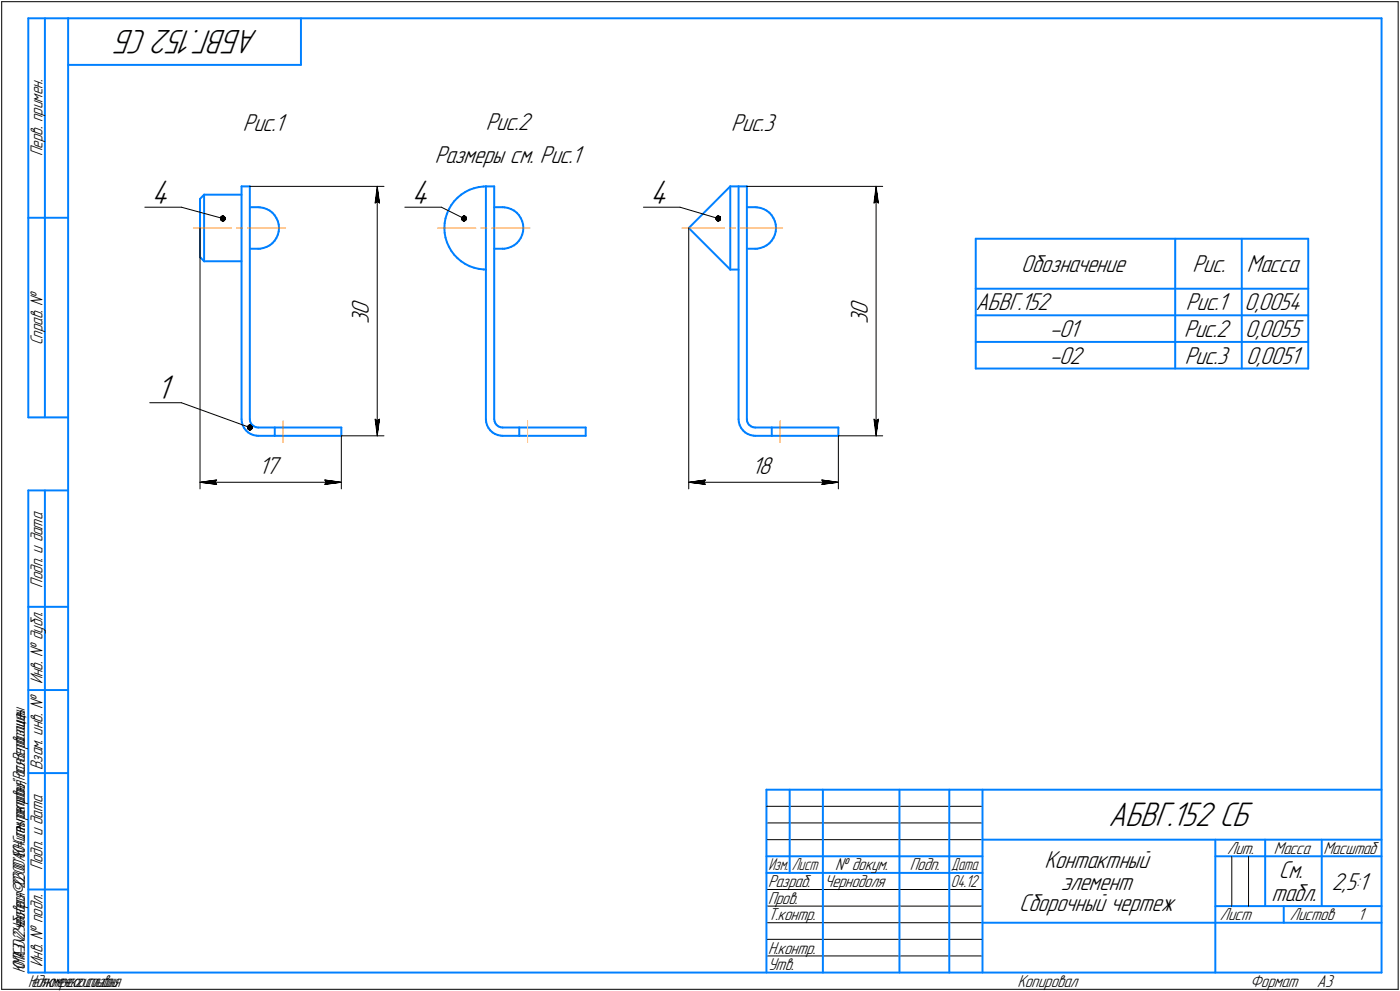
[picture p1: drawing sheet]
<svg xmlns="http://www.w3.org/2000/svg" width="421mm" height="298mm" viewBox="0 0 421 298" stroke-linecap="round" stroke-linejoin="round" font-family="sans-serif">
<defs><g id="words">
<g font-size="10.9">
<text x="77.6" y="9" transform="rotate(-180 77.6 9)">АБВГ.152 СБ</text>
<text x="45.6" y="61.3">4</text>
<text x="123.7" y="61.3">4</text>
<text x="195.5" y="61.3">4</text>
<text x="47.1" y="120.1">1</text>
<text x="333.4" y="248.5">АБВГ.152 СБ</text>
</g>
<g font-size="7.8">
<text x="73" y="39.5">Рис.1</text>
<text x="146.1" y="39">Рис.2</text>
<text x="219.9" y="39.5">Рис.3</text>
<text x="130.7" y="48.9">Размеры см. Рис.1</text>
<text x="307.1" y="81.8">Обозначение</text>
<text x="358.6" y="81.8">Рис.</text>
<text x="375" y="81.8">Масса</text>
<text x="110.9" y="94.7" transform="rotate(-90 110.9 94.7)">0</text>
<text x="261" y="94.7" transform="rotate(-90 261 94.7)">0</text>
<text x="293.4" y="93.3">АБВГ.152</text>
<text x="356.6" y="93.3">Рис.1</text>
<text x="374.3" y="93.3">0,0054</text>
<text x="110.9" y="97.4" transform="rotate(-90 110.9 97.4)">3</text>
<text x="261" y="97.4" transform="rotate(-90 261 97.4)">3</text>
<text x="315.7" y="101.3">-01</text>
<text x="356.1" y="101.3">Рис.2</text>
<text x="374.5" y="101.3">0,0055</text>
<text x="315.7" y="109.3">-02</text>
<text x="356.3" y="109.3">Рис.3</text>
<text x="374.8" y="109.3">0,0051</text>
<text x="77.8" y="142.5">17</text>
<text x="226.1" y="142.5">18</text>
<text x="314.1" y="261.1">Контактный</text>
<text x="384.7" y="264">См.</text>
<text x="319.1" y="267.5">элемент</text>
<text x="400.5" y="267.5">2,5:1</text>
<text x="306.5" y="274">Сборочный чертеж</text>
<text x="382.4" y="271.1">табл.</text>
</g>
<g font-size="5.5">
<text x="12.8" y="46.9" transform="rotate(-90 12.8 46.9)">Перв. примен.</text>
<text x="12.8" y="103.8" transform="rotate(-90 12.8 103.8)">Справ. !</text>
<text x="12.8" y="176.7" transform="rotate(-90 12.8 176.7)">Подп. и дата</text>
<text x="12.8" y="205.8" transform="rotate(-90 12.8 205.8)">Инв. ! дубл.</text>
<text x="12.8" y="231.6" transform="rotate(-90 12.8 231.6)">Взам. инв. !</text>
<text x="369.1" y="256.8">Лит.</text>
<text x="383.1" y="256.8">Масса</text>
<text x="398" y="256.8">Масштаб</text>
<text x="12.8" y="261.7" transform="rotate(-90 12.8 261.7)">Подп. и дата</text>
<text x="251.2" y="261.8">! докум.</text>
<text x="273.6" y="261.8">Подп.</text>
<text x="231" y="266.8">Разраб.</text>
<text x="248" y="266.8">Чернодоля</text>
<text x="231" y="271.8">Пров.</text>
<text x="231" y="276.8">Т.контр.</text>
<text x="366.9" y="276.8">Лист</text>
<text x="387.9" y="276.8">Листов</text>
<text x="408.4" y="276.8">1</text>
<text x="231" y="286.8">Н.контр.</text>
<text x="12.8" y="290.8" transform="rotate(-90 12.8 290.8)">Инв. ! подл.</text>
<text x="231" y="291.8">Утв.</text>
<text x="306" y="296.8">Копировал</text>
<text x="376" y="296.8">Формат</text>
<text x="396" y="296.8">A3</text>
</g>
<g font-size="5.4">
<text x="231.1" y="261.8">Изм.</text>
<text x="238.1" y="261.8">Лист</text>
<text x="286.1" y="261.8">Дата</text>
<text x="286" y="266.8">04.12</text>
<text x="7.5" y="292.5" transform="rotate(-90 7.5 292.5)">КОМПАС-3Dv22Учебнаяверсия©2023ООО&quot;АСКОН-Системыпроектирования&quot;,Россия.Всеправазащищены.</text>
<text x="8.5" y="296.7">Недлякоммерческогоиспользования</text>
</g>
</g></defs>
<g fill="none" stroke="#0080ff" stroke-width=".59">
<path d="M8.5 5.5v120zM8.5 5.5h12zM13.5 5.5v120zM20.5 5.5v287zM20.5 5.5h395zM20.5 19.5h70zM90.5 5.5v14zM415.5 5.5v287zM60.2 59.8v17.5zM61.4 58.5h11.2zM61.4 58.5l-1.2 1.3zM61.4 58.5v20.1z"/>
<path d="M72.6 56v70.1zM72.6 56h2.5zM75.1 56v70.1zM137.6 59.5l-1 1zM137.6 59.5l1.1-1zM138.7 58.5l1.2-.8zM139.9 57.7l1.3-.6zM141.2 57.1l1.4-.5zM142.6 56.6l1.4-.3zM144 56.3l1.4-.2zM145.4 56.1l.7-.1zM146.1 56v70.1z"/>
<path d="M146.1 56h2.5zM148.6 56v70.1zM219.6 56v25.1zM219.6 56l-12.5 12.6zM219.6 56h2.5zM222.1 56v70.1zM222.1 56h2.5zM224.6 56v70.1zM8.5 65.5h12zM60.2 77.3l1.2 1.3zM61.4 78.6h11.2zM75.1 62.3h2.5z"/>
<path d="M75.1 74.8h2.5zM77.6 74.8h.6zM77.6 62.3l.6 .1zM78.2 74.8l1-.2zM78.2 62.4l1 .1zM79.2 74.6l1-.3zM79.2 62.5l1 .4zM80.2 74.3l.9-.5zM80.2 62.9l.9 .4zM81.1 73.8l.8-.6zM81.1 63.3l.8 .7zM81.9 64l.7 .7z"/>
<path d="M82.6 72.4l-.7 .8zM82.6 64.7l.5 .9zM83.1 71.5l-.5 .9zM83.1 65.6l.5 .9zM83.6 70.6l-.5 .9zM83.6 66.5l.2 1zM83.8 69.6l-.2 1zM83.8 67.5l.1 1.1zM83.9 68.6l-.1 1zM133.6 68.6l.1 1.4zM133.7 67.1l-.1 1.5zM133.7 70l.3 1.5z"/>
<path d="M134 65.7l-.3 1.4zM134 71.5l.4 1.4zM134.4 64.3l-.4 1.4zM134.4 72.9l.6 1.3zM135 62.9l-.6 1.4zM135 74.2l.7 1.2zM135.7 61.7l-.7 1.2zM135.7 75.4l.9 1.2zM136.6 60.5l-.9 1.2zM136.6 76.6l1 1zM137.6 77.6l1.1 1zM138.7 78.6l1.2 .8z"/>
<path d="M139.9 79.4l1.3 .7zM148.6 62.3h2.6zM148.6 74.8h2.6zM151.2 74.8h.5zM151.2 62.3l.5 .1zM151.7 74.8l1-.2zM151.7 62.4l1 .1zM152.7 74.6l1-.3zM152.7 62.5l1 .4zM153.7 74.3l.9-.5zM153.7 62.9l.9 .4zM154.6 73.8l.8-.6z"/>
<path d="M154.6 63.3l.8 .7zM155.4 64l.7 .7zM156.1 72.4l-.7 .8zM156.1 64.7l.5 .9zM156.6 71.5l-.5 .9zM156.6 65.6l.5 .9zM157.1 70.6l-.5 .9zM157.1 66.5l.2 1zM157.3 69.6l-.2 1zM157.3 67.5l.1 1.1zM157.4 68.6l-.1 1zM207.1 68.6l12.5 12.5z"/>
<path d="M224.6 62.3h2.5zM224.6 74.8h2.5zM227.1 74.8h.6zM227.1 62.3l.6 .1zM227.7 74.8l1-.2zM227.7 62.4l1 .1zM228.7 74.6l1-.3zM228.7 62.5l1 .4zM229.7 74.3l.8-.5zM229.7 62.9l.8 .4zM230.5 73.8l.9-.6zM230.5 63.3l.9 .7z"/>
<path d="M231.4 64l.7 .7zM232.1 72.4l-.7 .8zM232.1 64.7l.5 .9zM232.6 71.5l-.5 .9zM232.6 65.6l.4 .9zM233 70.6l-.4 .9zM233 66.5l.3 1zM233.3 69.6l-.3 1zM233.3 67.5l.1 1.1zM233.4 68.6l-.1 1zM293.5 71.8h99.9zM293.5 71.8v15z"/>
<path d="M353.4 71.8v15zM373.5 71.8v15zM393.4 71.8v15zM141.2 80.1l1.4 .4zM142.6 80.5l1.4 .4zM144 80.9l1.4 .1zM145.4 81l.7 .1zM219.6 81.1h2.5zM293.5 86.8h99.9zM293.5 94.8h99.9zM293.5 86.8v24zM353.4 86.8v24z"/>
<path d="M373.5 86.8v24zM393.4 86.8v24zM293.5 102.8h99.9zM293.5 110.8h99.9zM8.5 125.5h12zM72.6 126.1l.1 .9zM72.7 127l.3 .8zM73 127.8l.4 .9zM73.4 128.7l.6 .7zM74 129.4l.6 .6zM74.6 130l.8 .5zM75.1 126.1l.1 .6z"/>
<path d="M75.2 126.7l.3 .6zM75.4 130.5l.8 .4zM75.5 127.3l.4 .5zM75.9 127.8l.5 .4zM76.2 130.9l1 .1zM76.4 128.2l.6 .3zM77 128.5l.6 .1zM77.2 131l.4 .1zM77.6 128.6h5zM77.6 131.1h5zM82.6 128.6h2.5zM82.6 131.1h2.5z"/>
<path d="M82.6 128.6v2.5zM85.1 131.1h17.6zM85.1 128.6h17.6zM102.7 128.6v2.5zM146.1 126.1l.1 .9zM146.2 127l.3 .8zM146.5 127.8l.4 .9zM146.9 128.7l.5 .7zM147.4 129.4l.7 .6zM148.1 130l.8 .5zM148.6 126.1l.2 .6zM148.8 126.7l.2 .6z"/>
<path d="M148.9 130.5l.9 .4zM149 127.3l.4 .5zM149.4 127.8l.5 .4zM149.8 130.9l.9 .1zM149.9 128.2l.6 .3zM150.5 128.5l.7 .1zM150.7 131l.5 .1zM151.2 128.6h5zM151.2 131.1h5zM156.2 128.6h2.5zM156.2 131.1h2.5zM156.2 128.6v2.5z"/>
<path d="M158.7 131.1h17.4zM158.7 128.6h17.4zM176.1 128.6v2.5zM222.1 126.1l.1 .9zM222.2 127l.3 .8zM222.5 127.8l.4 .9zM222.9 128.7l.5 .7zM223.4 129.4l.7 .6zM224.1 130l.8 .5zM224.6 126.1l.1 .6zM224.7 126.7l.3 .6zM224.9 130.5l.8 .4z"/>
<path d="M225 127.3l.4 .5zM225.4 127.8l.5 .4zM225.7 130.9l1 .1zM225.9 128.2l.6 .3zM226.5 128.5l.6 .1zM226.7 131l.4 .1zM227.1 128.6h5zM227.1 131.1h5zM232.1 128.6h2.5zM232.1 131.1h2.5zM232.1 128.6v2.5zM234.6 131.1h17.5z"/>
<path d="M234.6 128.6h17.5zM252.1 128.6v2.5zM8.5 147.5v145zM8.5 147.5h12zM13.5 147.5v145zM8.5 182.5h12zM8.5 207.5h12zM8.5 232.5h12zM230.5 237.5h185zM230.5 237.5v55zM237.5 237.5v25zM247.5 237.5v55z"/>
<path d="M270.5 237.5v55zM285.5 237.5v55zM295.5 237.5v55zM230.5 257.5h65zM295.5 252.5h120zM365.5 252.5v40zM365.5 257.5h15zM380.5 252.5v20zM380.5 257.5h35zM397.5 252.5v20zM8.5 267.5h12zM230.5 262.5h65z"/>
<path d="M295.5 277.5h70zM365.5 277.5h50zM365.5 272.5h50zM386.1 272.5v5zM8.5 292.5h12zM20.5 292.5h395z"/>
</g>
<path d="M58.2 68.6h11.4zM71.1 68.6h1.8zM74.4 68.6h11.5zM131.7 68.6h11.4zM144.6 68.6h1.8zM147.9 68.6h11.5zM205.1 68.6h12.8zM219.4 68.6h1.7zM222.6 68.6h12.8zM85.1 126.6v6.5zM158.7 126.6v6.5zM234.6 126.6v6.5z" fill="none" stroke="#ff8000" stroke-width=".3"/>
<g fill="none" stroke="#000" stroke-width=".3">
<path d="M.5 .5v297zM.5 .5h420zM420.5 .5v297zM75.1 56h40.4zM113.5 56l.6 5zM113.5 56l-.7 5zM113.5 56v75.1zM224.6 56h40.9zM263.5 56l.7 5zM263.5 56l-.7 5zM263.5 56v75.1zM43.6 62.3h11z"/>
<path d="M54.6 62.3l12.4 3.4zM60.2 68.6v78.4zM112.8 61l.7-.4zM113.5 60.6l.6 .4zM121.8 62.3h11zM132.8 62.3l6.7 3.4zM193.5 62.3h11zM204.5 62.3l11.5 3.4zM207.1 68.6v78.4zM262.8 61l.7-.4zM263.5 60.6l.7 .4zM45 121.1h9.6z"/>
<path d="M54.6 121.1l20.5 7.5zM102.7 131.1h12.8zM102.7 131.1v15.9zM112.8 126.1l.7 5zM112.8 126.1l.7 .5zM113.5 126.6l.6-.5zM114.1 126.1l-.6 5zM252.1 131.1h13.4zM252.1 131.1v15.9zM262.8 126.1l.7 5zM262.8 126.1l.7 .5zM263.5 126.6l.7-.5z"/>
<path d="M264.2 126.1l-.7 5zM60.2 145l5-.6zM60.2 145l5 .7zM60.2 145h42.5zM64.6 145l.6 .7zM65.2 144.4l-.6 .6zM97.7 145.7l5-.7zM97.7 144.4l.5 .6zM97.7 144.4l5 .6zM98.2 145l-.5 .7zM207.1 145l5-.6zM207.1 145l5 .7z"/>
<path d="M207.1 145h45zM211.6 145l.5 .7zM212.1 144.4l-.5 .6zM247.1 145.7l5-.7zM247.1 144.4l.5 .6zM247.1 144.4l5 .6zM247.6 145l-.5 .7zM230.5 247.5h65zM230.5 252.5h65zM230.5 242.5h65zM370.5 257.5v15zM375.5 257.5v15z"/>
<path d="M230.5 267.5h65zM230.5 272.5h65zM230.5 277.5h65zM.5 297.5h420zM230.5 282.5h65zM230.5 287.5h65z"/>
</g>
<g fill="#fff" stroke="#fff" stroke-width=".3">
<path d="M73 33.9h13.6zM73 34h13.6zM73 34h13.6zM73 34h13.6zM73 34.1h13.6zM73 34.1h13.6zM73 34.2h13.6zM73 34.2h13.6zM73 34.2h13.6zM73 34.3h13.6zM73 34.3h13.6zM73 34.4h13.6zM73 34.4h13.6zM73 34.5h13.6zM73 34.5h13.6zM73 34.5h13.6zM73 34.6h13.6zM73 34.6h13.6zM73 34.7h13.6zM73 34.7h13.6zM73 34.8h13.6zM73 34.8h13.6zM73 34.8h13.6zM73 34.9h13.6zM73 34.9h13.6zM73 35h13.6zM73 35h13.6zM73 35.1h13.6zM73 35.1h13.6zM73 35.1h13.6zM73 35.2h13.6zM73 35.2h13.6zM73 35.3h13.6zM73 35.3h13.6zM73 35.3h13.6zM73 35.4h13.6zM73 35.4h13.6zM73 35.5h13.6zM73 35.5h13.6zM73 35.6h13.6zM73 35.6h13.6zM73 35.6h13.6zM73 35.7h13.6zM73 35.7h13.6zM73 35.8h13.6zM73 35.8h13.6zM73 35.9h13.6zM73 35.9h13.6zM73 35.9h13.6zM73 36h13.6zM73 36h13.6zM73 36.1h13.6zM73 36.1h13.6zM73 36.2h13.6zM73 36.2h13.6zM73 36.2h13.6zM73 36.3h13.6zM73 36.3h13.6zM73 36.4h13.6zM73 36.4h13.6zM73 36.4h13.6zM73 36.5h13.6zM73 36.5h13.6zM73 36.6h13.6zM73 36.6h13.6zM73 36.7h13.6zM73 36.7h13.6zM73 36.7h13.6zM73 36.8h13.6zM73 36.8h13.6zM73 36.9h13.6zM73 36.9h13.6zM73 37h13.6zM73 37h13.6zM73 37h13.6zM73 37.1h13.6zM73 37.1h13.6zM73 37.2h13.6zM73 37.2h13.6zM73 37.3h13.6zM73 37.3h13.6zM73 37.3h13.6zM73 37.4h13.6zM73 37.4h13.6zM73 37.5h13.6zM73 37.5h13.6zM73 37.5h13.6zM73 37.6h13.6zM73 37.6h13.6zM73 37.7h13.6zM73 37.7h13.6zM73 37.8h13.6zM73 37.8h13.6zM73 37.8h13.6zM73 37.9h13.6zM73 37.9h13.6zM73 38h13.6zM73 38h13.6zM73 38.1h13.6zM73 38.1h13.6zM73 38.1h13.6zM73 38.2h13.6zM73 38.2h13.6zM73 38.3h13.6zM73 38.3h13.6zM73 38.4h13.6zM73 38.4h13.6zM73 38.4h13.6zM73 38.5h13.6zM73 38.5h13.6zM73 38.6h13.6zM73 38.6h13.6zM73 38.7h13.6zM73 38.7h13.6zM73 38.7h13.6zM73 38.8h13.6zM73 38.8h13.6zM73 38.9h13.6zM73 38.9h13.6zM73 38.9h13.6zM73 39h13.6zM73 39h13.6zM73 39.1h13.6zM73 39.1h13.6zM73 39.2h13.6zM73 39.2h13.6zM73 39.2h13.6zM73 39.3h13.6zM73 39.3h13.6zM73 39.4h13.6zM73 39.4h13.6zM73 39.5h13.6zM73 39.5h13.6zM73 39.5h13.6zM73 39.6h13.6zM73 39.6h13.6zM73 39.7h13.6zM73 39.7h13.6zM73 39.8h13.6zM73 39.8h13.6zM73 39.8h13.6zM73 39.9h13.6zM73 39.9h13.6zM73 40h13.6zM73 40h13.6zM73 40h13.6zM73 40.1h13.6zM73 40.1h13.6zM73 40.2h13.6zM73 40.2h13.6zM73 40.3h13.6zM73 40.3h13.6zM73 40.3h13.6zM73 40.4h13.6zM73 40.4h13.6zM73 40.5h13.6zM73 40.5h13.6zM73 40.6h13.6zM73 40.6h13.6zM73 40.6h13.6zM73 40.7h13.6zM73 40.7h13.6zM73 40.8h13.6zM73 40.8h13.6zM73 40.9h13.6zM73 40.9h13.6zM73 40.9h13.6zM73 41h13.6zM73 41h13.6z"/>
<path d="M146.1 33.4h14.6zM146.1 33.4h14.6zM146.1 33.4h14.6zM146.1 33.5h14.6zM146.1 33.5h14.6zM146.1 33.6h14.6zM146.1 33.6h14.6zM146.1 33.7h14.6zM146.1 33.7h14.6zM146.1 33.7h14.6zM146.1 33.8h14.6zM146.1 33.8h14.6zM146.1 33.9h14.6zM146.1 33.9h14.6zM146.1 34h14.6zM146.1 34h14.6zM146.1 34h14.6zM146.1 34.1h14.6zM146.1 34.1h14.6zM146.1 34.2h14.6zM146.1 34.2h14.6zM146.1 34.2h14.6zM146.1 34.3h14.6zM146.1 34.3h14.6zM146.1 34.4h14.6zM146.1 34.4h14.6zM146.1 34.5h14.6zM146.1 34.5h14.6zM146.1 34.5h14.6zM146.1 34.6h14.6zM146.1 34.6h14.6zM146.1 34.7h14.6zM146.1 34.7h14.6zM146.1 34.8h14.6zM146.1 34.8h14.6zM146.1 34.8h14.6zM146.1 34.9h14.6zM146.1 34.9h14.6zM146.1 35h14.6zM146.1 35h14.6zM146.1 35.1h14.6zM146.1 35.1h14.6zM146.1 35.1h14.6zM146.1 35.2h14.6zM146.1 35.2h14.6zM146.1 35.3h14.6zM146.1 35.3h14.6zM146.1 35.3h14.6zM146.1 35.4h14.6zM146.1 35.4h14.6zM146.1 35.5h14.6zM146.1 35.5h14.6zM146.1 35.6h14.6zM146.1 35.6h14.6zM146.1 35.6h14.6zM146.1 35.7h14.6zM146.1 35.7h14.6zM146.1 35.8h14.6zM146.1 35.8h14.6zM146.1 35.9h14.6zM146.1 35.9h14.6zM146.1 35.9h14.6zM146.1 36h14.6zM146.1 36h14.6zM146.1 36.1h14.6zM146.1 36.1h14.6zM146.1 36.2h14.6zM146.1 36.2h14.6zM146.1 36.2h14.6zM146.1 36.3h14.6zM146.1 36.3h14.6zM146.1 36.4h14.6zM146.1 36.4h14.6zM146.1 36.4h14.6zM146.1 36.5h14.6zM146.1 36.5h14.6zM146.1 36.6h14.6zM146.1 36.6h14.6zM146.1 36.7h14.6zM146.1 36.7h14.6zM146.1 36.7h14.6zM146.1 36.8h14.6zM146.1 36.8h14.6zM146.1 36.9h14.6zM146.1 36.9h14.6zM146.1 37h14.6zM146.1 37h14.6zM146.1 37h14.6zM146.1 37.1h14.6zM146.1 37.1h14.6zM146.1 37.2h14.6zM146.1 37.2h14.6zM146.1 37.3h14.6zM146.1 37.3h14.6zM146.1 37.3h14.6zM146.1 37.4h14.6zM146.1 37.4h14.6zM146.1 37.5h14.6zM146.1 37.5h14.6zM146.1 37.5h14.6zM146.1 37.6h14.6zM146.1 37.6h14.6zM146.1 37.7h14.6zM146.1 37.7h14.6zM146.1 37.8h14.6zM146.1 37.8h14.6zM146.1 37.8h14.6zM146.1 37.9h14.6zM146.1 37.9h14.6zM146.1 38h14.6zM146.1 38h14.6zM146.1 38.1h14.6zM146.1 38.1h14.6zM146.1 38.1h14.6zM146.1 38.2h14.6zM146.1 38.2h14.6zM146.1 38.3h14.6zM146.1 38.3h14.6zM146.1 38.4h14.6zM146.1 38.4h14.6zM146.1 38.4h14.6zM146.1 38.5h14.6zM146.1 38.5h14.6zM146.1 38.6h14.6zM146.1 38.6h14.6zM146.1 38.7h14.6zM146.1 38.7h14.6zM146.1 38.7h14.6zM146.1 38.8h14.6zM146.1 38.8h14.6zM146.1 38.9h14.6zM146.1 38.9h14.6zM146.1 38.9h14.6zM146.1 39h14.6zM146.1 39h14.6zM146.1 39.1h14.6zM146.1 39.1h14.6zM146.1 39.2h14.6zM146.1 39.2h14.6zM146.1 39.2h14.6zM146.1 39.3h14.6zM146.1 39.3h14.6zM146.1 39.4h14.6zM146.1 39.4h14.6zM146.1 39.5h14.6zM146.1 39.5h14.6zM146.1 39.5h14.6zM146.1 39.6h14.6zM146.1 39.6h14.6zM146.1 39.7h14.6zM146.1 39.7h14.6zM146.1 39.8h14.6zM146.1 39.8h14.6zM146.1 39.8h14.6zM146.1 39.9h14.6zM146.1 39.9h14.6zM146.1 40h14.6zM146.1 40h14.6zM146.1 40h14.6zM146.1 40.1h14.6zM146.1 40.1h14.6zM146.1 40.2h14.6zM146.1 40.2h14.6zM146.1 40.3h14.6zM146.1 40.3h14.6zM146.1 40.3h14.6zM146.1 40.4h14.6zM146.1 40.4h14.6zM146.1 40.5h14.6z"/>
<path d="M219.9 33.9h14.3zM219.9 34h14.3zM219.9 34h14.3zM219.9 34h14.3zM219.9 34.1h14.3zM219.9 34.1h14.3zM219.9 34.2h14.3zM219.9 34.2h14.3zM219.9 34.2h14.3zM219.9 34.3h14.3zM219.9 34.3h14.3zM219.9 34.4h14.3zM219.9 34.4h14.3zM219.9 34.5h14.3zM219.9 34.5h14.3zM219.9 34.5h14.3zM219.9 34.6h14.3zM219.9 34.6h14.3zM219.9 34.7h14.3zM219.9 34.7h14.3zM219.9 34.8h14.3zM219.9 34.8h14.3zM219.9 34.8h14.3zM219.9 34.9h14.3zM219.9 34.9h14.3zM219.9 35h14.3zM219.9 35h14.3zM219.9 35.1h14.3zM219.9 35.1h14.3zM219.9 35.1h14.3zM219.9 35.2h14.3zM219.9 35.2h14.3zM219.9 35.3h14.3zM219.9 35.3h14.3zM219.9 35.3h14.3zM219.9 35.4h14.3zM219.9 35.4h14.3zM219.9 35.5h14.3zM219.9 35.5h14.3zM219.9 35.6h14.3zM219.9 35.6h14.3zM219.9 35.6h14.3zM219.9 35.7h14.3zM219.9 35.7h14.3zM219.9 35.8h14.3zM219.9 35.8h14.3zM219.9 35.9h14.3zM219.9 35.9h14.3zM219.9 35.9h14.3zM219.9 36h14.3zM219.9 36h14.3zM219.9 36.1h14.3zM219.9 36.1h14.3zM219.9 36.2h14.3zM219.9 36.2h14.3zM219.9 36.2h14.3zM219.9 36.3h14.3zM219.9 36.3h14.3zM219.9 36.4h14.3zM219.9 36.4h14.3zM219.9 36.4h14.3zM219.9 36.5h14.3zM219.9 36.5h14.3zM219.9 36.6h14.3zM219.9 36.6h14.3zM219.9 36.7h14.3zM219.9 36.7h14.3zM219.9 36.7h14.3zM219.9 36.8h14.3zM219.9 36.8h14.3zM219.9 36.9h14.3zM219.9 36.9h14.3zM219.9 37h14.3zM219.9 37h14.3zM219.9 37h14.3zM219.9 37.1h14.3zM219.9 37.1h14.3zM219.9 37.2h14.3zM219.9 37.2h14.3zM219.9 37.3h14.3zM219.9 37.3h14.3zM219.9 37.3h14.3zM219.9 37.4h14.3zM219.9 37.4h14.3zM219.9 37.5h14.3zM219.9 37.5h14.3zM219.9 37.5h14.3zM219.9 37.6h14.3zM219.9 37.6h14.3zM219.9 37.7h14.3zM219.9 37.7h14.3zM219.9 37.8h14.3zM219.9 37.8h14.3zM219.9 37.8h14.3zM219.9 37.9h14.3zM219.9 37.9h14.3zM219.9 38h14.3zM219.9 38h14.3zM219.9 38.1h14.3zM219.9 38.1h14.3zM219.9 38.1h14.3zM219.9 38.2h14.3zM219.9 38.2h14.3zM219.9 38.3h14.3zM219.9 38.3h14.3zM219.9 38.4h14.3zM219.9 38.4h14.3zM219.9 38.4h14.3zM219.9 38.5h14.3zM219.9 38.5h14.3zM219.9 38.6h14.3zM219.9 38.6h14.3zM219.9 38.7h14.3zM219.9 38.7h14.3zM219.9 38.7h14.3zM219.9 38.8h14.3zM219.9 38.8h14.3zM219.9 38.9h14.3zM219.9 38.9h14.3zM219.9 38.9h14.3zM219.9 39h14.3zM219.9 39h14.3zM219.9 39.1h14.3zM219.9 39.1h14.3zM219.9 39.2h14.3zM219.9 39.2h14.3zM219.9 39.2h14.3zM219.9 39.3h14.3zM219.9 39.3h14.3zM219.9 39.4h14.3zM219.9 39.4h14.3zM219.9 39.5h14.3zM219.9 39.5h14.3zM219.9 39.5h14.3zM219.9 39.6h14.3zM219.9 39.6h14.3zM219.9 39.7h14.3zM219.9 39.7h14.3zM219.9 39.8h14.3zM219.9 39.8h14.3zM219.9 39.8h14.3zM219.9 39.9h14.3zM219.9 39.9h14.3zM219.9 40h14.3zM219.9 40h14.3zM219.9 40h14.3zM219.9 40.1h14.3zM219.9 40.1h14.3zM219.9 40.2h14.3zM219.9 40.2h14.3zM219.9 40.3h14.3zM219.9 40.3h14.3zM219.9 40.3h14.3zM219.9 40.4h14.3zM219.9 40.4h14.3zM219.9 40.5h14.3zM219.9 40.5h14.3zM219.9 40.6h14.3zM219.9 40.6h14.3zM219.9 40.6h14.3zM219.9 40.7h14.3zM219.9 40.7h14.3zM219.9 40.8h14.3zM219.9 40.8h14.3zM219.9 40.9h14.3zM219.9 40.9h14.3zM219.9 40.9h14.3zM219.9 41h14.3zM219.9 41h14.3z"/>
<path d="M105.3 89.7h7.2zM105.3 89.7h7.2zM105.3 89.7h7.2zM105.3 89.8h7.2zM105.3 89.8h7.2zM105.3 89.9h7.2zM105.3 89.9h7.2zM105.3 90h7.2zM105.3 90h7.2zM105.3 90h7.2zM105.3 90.1h7.2zM105.3 90.1h7.2zM105.3 90.2h7.2zM105.3 90.2h7.2zM105.3 90.3h7.2zM105.3 90.3h7.2zM105.3 90.3h7.2zM105.3 90.4h7.2zM105.3 90.4h7.2zM105.3 90.5h7.2zM105.3 90.5h7.2zM105.3 90.6h7.2zM105.3 90.6h7.2zM105.3 90.6h7.2zM105.3 90.7h7.2zM105.3 90.7h7.2zM105.3 90.8h7.2zM105.3 90.8h7.2zM105.3 90.8h7.2zM105.3 90.9h7.2zM105.3 90.9h7.2zM105.3 91h7.2zM105.3 91h7.2zM105.3 91.1h7.2zM105.3 91.1h7.2zM105.3 91.1h7.2zM105.3 91.2h7.2zM105.3 91.2h7.2zM105.3 91.3h7.2zM105.3 91.3h7.2zM105.3 91.4h7.2zM105.3 91.4h7.2zM105.3 91.4h7.2zM105.3 91.5h7.2zM105.3 91.5h7.2zM105.3 91.6h7.2zM105.3 91.6h7.2zM105.3 91.7h7.2zM105.3 91.7h7.2zM105.3 91.7h7.2zM105.3 91.8h7.2zM105.3 91.8h7.2zM105.3 91.9h7.2zM105.3 91.9h7.2zM105.3 91.9h7.2zM105.3 92h7.2zM105.3 92h7.2zM105.3 92.1h7.2zM105.3 92.1h7.2zM105.3 92.2h7.2zM105.3 92.2h7.2zM105.3 92.2h7.2zM105.3 92.3h7.2zM105.3 92.3h7.2zM105.3 92.4h7.2zM105.3 92.4h7.2zM105.3 92.5h7.2zM105.3 92.5h7.2zM105.3 92.5h7.2zM105.3 92.6h7.2zM105.3 92.6h7.2zM105.3 92.7h7.2zM105.3 92.7h7.2zM105.3 92.8h7.2zM105.3 92.8h7.2zM105.3 92.8h7.2zM105.3 92.9h7.2zM105.3 92.9h7.2zM105.3 93h7.2zM105.3 93h7.2zM105.3 93h7.2zM105.3 93.1h7.2zM105.3 93.1h7.2zM105.3 93.2h7.2zM105.3 93.2h7.2zM105.3 93.3h7.2zM105.3 93.3h7.2zM105.3 93.3h7.2zM105.3 93.4h7.2zM105.3 93.4h7.2zM105.3 93.5h7.2zM105.3 93.5h7.2zM105.3 93.6h7.2zM105.3 93.6h7.2zM105.3 93.6h7.2zM105.3 93.7h7.2zM105.3 93.7h7.2zM105.3 93.8h7.2zM105.3 93.8h7.2zM105.3 93.9h7.2zM105.3 93.9h7.2zM105.3 93.9h7.2zM105.3 94h7.2zM105.3 94h7.2zM105.3 94.1h7.2zM105.3 94.1h7.2zM105.3 94.1h7.2zM105.3 94.2h7.2zM105.3 94.2h7.2zM105.3 94.3h7.2zM105.3 94.3h7.2zM105.3 94.4h7.2zM105.3 94.4h7.2zM105.3 94.4h7.2zM105.3 94.5h7.2zM105.3 94.5h7.2zM105.3 94.6h7.2zM105.3 94.6h7.2zM105.3 94.7h7.2zM105.3 94.7h7.2zM105.3 94.7h7.2zM105.3 94.8h7.2zM105.3 94.8h7.2zM105.3 94.9h7.2zM105.3 94.9h7.2zM105.3 95h7.2zM105.3 95h7.2zM105.3 95h7.2zM105.3 95.1h7.2zM105.3 95.1h7.2zM105.3 95.2h7.2zM105.3 95.2h7.2zM105.3 95.2h7.2zM105.3 95.3h7.2zM105.3 95.3h7.2zM105.3 95.4h7.2zM105.3 95.4h7.2zM105.3 95.5h7.2zM105.3 95.5h7.2zM105.3 95.5h7.2zM105.3 95.6h7.2zM105.3 95.6h7.2zM105.3 95.7h7.2zM105.3 95.7h7.2zM105.3 95.8h7.2zM105.3 95.8h7.2zM105.3 95.8h7.2zM105.3 95.9h7.2zM105.3 95.9h7.2zM105.3 96h7.2zM105.3 96h7.2zM105.3 96.1h7.2zM105.3 96.1h7.2zM105.3 96.1h7.2zM105.3 96.2h7.2zM105.3 96.2h7.2zM105.3 96.3h7.2zM105.3 96.3h7.2zM105.3 96.4h7.2zM105.3 96.4h7.2zM105.3 96.4h7.2zM105.3 96.5h7.2zM105.3 96.5h7.2zM105.3 96.6h7.2zM105.3 96.6h7.2zM105.3 96.6h7.2zM105.3 96.7h7.2zM105.3 96.7h7.2zM105.3 96.8h7.2zM105.3 96.8h7.2zM105.3 96.9h7.2zM105.3 96.9h7.2zM105.3 96.9h7.2zM105.3 97h7.2zM105.3 97h7.2zM105.3 97.1h7.2zM105.3 97.1h7.2zM105.3 97.2h7.2zM105.3 97.2h7.2zM105.3 97.2h7.2zM105.3 97.3h7.2zM105.3 97.3h7.2zM105.3 97.4h7.2zM105.3 97.4h7.2z"/>
<path d="M113.4 56.3h.2zM113.4 56.3h.2zM113.4 56.3h.2zM113.3 56.4h.3zM113.3 56.4h.3zM113.3 56.5h.4zM113.3 56.5h.4zM113.3 56.6h.4zM113.2 56.6h.5zM113.2 56.6h.5zM113.2 56.7h.5zM113.2 56.7h.5zM113.2 56.8h.6zM113.2 56.8h.6zM113.2 56.9h.6zM113.1 56.9h.7zM113.1 56.9h.7zM113.1 57h.8zM113.1 57h.8zM113.1 57.1h.8zM113 57.1h.9zM113 57.1h1zM113 57.2h1zM113 57.2h1zM113 57.3h1zM112.9 57.3h1.1zM112.9 57.4h1.1zM112.9 57.4h1.1zM112.9 57.4h1.2zM112.9 57.5h1.2zM112.9 57.5h1.2zM112.9 57.6h1.2zM112.9 57.6h1.2zM112.8 57.7h1.4zM112.8 57.7h1.4zM112.8 57.7h1.4zM112.8 57.8h1.4zM112.7 57.8h1.5zM112.7 57.9h1.6zM112.7 57.9h1.6zM112.7 58h1.6zM112.7 58h1.6zM112.7 58h1.6zM112.7 58.1h1.6zM112.7 58.1h1.6zM112.7 58.2h1.6zM112.7 58.2h1.6zM112.7 58.3h1.6zM112.7 58.3h1.6zM112.7 58.3h1.6zM112.7 58.4h1.6zM112.7 58.4h1.6zM112.6 58.5h1.7zM112.6 58.5h1.7zM112.6 58.5h1.7zM112.6 58.6h1.7zM112.6 58.6h1.7zM112.6 58.7h1.7zM112.6 58.7h1.7zM112.6 58.8h1.7zM112.6 58.8h1.7zM112.6 58.8h1.7zM112.6 58.9h1.8zM112.6 58.9h1.8zM112.6 59h1.8zM112.6 59h1.8zM112.6 59.1h1.8zM112.6 59.1h1.8zM112.6 59.1h1.8zM112.6 59.2h1.8zM112.6 59.2h1.8zM112.6 59.3h1.8zM112.6 59.3h1.8zM112.6 59.4h1.8zM112.5 59.4h1.9zM112.5 59.4h1.9zM112.5 59.5h1.9zM112.5 59.5h1.9zM112.5 59.6h2zM112.5 59.6h2zM112.5 59.6h2zM112.5 59.7h2zM112.5 59.7h2zM112.5 59.8h2zM112.5 59.8h2zM112.5 59.9h2zM112.5 59.9h2zM112.5 59.9h2zM112.5 60h2zM112.4 60h2.1zM112.4 60.1h2.1zM112.4 60.1h2.1zM112.4 60.2h2.1zM112.4 60.2h2.1zM112.4 60.2h2.2zM112.4 60.3h2.2zM112.4 60.3h2.2zM112.4 60.4h2.2zM112.4 60.4h2.2zM112.4 60.5h2.2zM112.4 60.5h2.2zM112.4 60.5h2.2zM112.4 60.6h2.2zM112.4 60.6h2.2zM112.4 60.7h2.2zM112.4 60.7h2.2zM112.4 60.7h2.2zM112.4 60.8h2.2zM112.4 60.8h2.2zM112.4 60.9h2.2zM112.4 60.9h2.2zM112.3 61h2.3zM112.3 61h2.3zM112.3 61h2.3zM112.3 61.1h2.3zM112.3 61.1h2.3zM112.3 61.2h2.3zM112.3 61.2h2.3zM112.3 61.3h2.4zM112.3 61.3h2.4zM112.3 61.3h2.4zM112.3 61.4h2.4zM112.3 61.4h2.4zM112.3 61.5h2.4zM112.3 61.5h2.4z"/>
<path d="M112.2 125.6h2.5zM112.3 125.6h2.4zM112.3 125.6h2.4zM112.3 125.7h2.4zM112.3 125.7h2.4zM112.3 125.8h2.4zM112.3 125.8h2.4zM112.3 125.9h2.4zM112.3 125.9h2.3zM112.3 125.9h2.3zM112.3 126h2.3zM112.3 126h2.3zM112.3 126.1h2.3zM112.3 126.1h2.3zM112.3 126.2h2.3zM112.4 126.2h2.2zM112.4 126.2h2.2zM112.4 126.3h2.2zM112.4 126.3h2.2zM112.4 126.4h2.2zM112.4 126.4h2.2zM112.4 126.4h2.2zM112.4 126.5h2.2zM112.4 126.5h2.2zM112.4 126.6h2.2zM112.4 126.6h2.2zM112.4 126.7h2.2zM112.4 126.7h2.2zM112.4 126.7h2.2zM112.4 126.8h2.2zM112.4 126.8h2.2zM112.4 126.9h2.2zM112.4 126.9h2.1zM112.4 127h2.1zM112.4 127h2.1zM112.4 127h2.1zM112.4 127.1h2.1zM112.5 127.1h2zM112.5 127.2h2zM112.5 127.2h2zM112.5 127.3h2zM112.5 127.3h2zM112.5 127.3h2zM112.5 127.4h2zM112.5 127.4h2zM112.5 127.5h2zM112.5 127.5h2zM112.5 127.6h2zM112.5 127.6h1.9zM112.5 127.6h1.9zM112.5 127.7h1.9zM112.5 127.7h1.9zM112.6 127.8h1.8zM112.6 127.8h1.8zM112.6 127.8h1.8zM112.6 127.9h1.8zM112.6 127.9h1.8zM112.6 128h1.8zM112.6 128h1.8zM112.6 128.1h1.8zM112.6 128.1h1.8zM112.6 128.1h1.8zM112.6 128.2h1.8zM112.6 128.2h1.8zM112.6 128.3h1.7zM112.6 128.3h1.7zM112.6 128.4h1.7zM112.6 128.4h1.7zM112.6 128.4h1.7zM112.6 128.5h1.7zM112.6 128.5h1.7zM112.6 128.6h1.7zM112.6 128.6h1.7zM112.6 128.7h1.7zM112.7 128.7h1.6zM112.7 128.7h1.6zM112.7 128.8h1.6zM112.7 128.8h1.6zM112.7 128.9h1.6zM112.7 128.9h1.6zM112.7 128.9h1.6zM112.7 129h1.6zM112.7 129h1.6zM112.7 129.1h1.6zM112.7 129.1h1.6zM112.7 129.2h1.6zM112.7 129.2h1.6zM112.7 129.2h1.6zM112.7 129.3h1.5zM112.8 129.3h1.4zM112.8 129.4h1.4zM112.8 129.4h1.4zM112.8 129.5h1.4zM112.9 129.5h1.2zM112.9 129.5h1.2zM112.9 129.6h1.2zM112.9 129.6h1.2zM112.9 129.7h1.2zM112.9 129.7h1.1zM112.9 129.8h1.1zM112.9 129.8h1.1zM113 129.8h1zM113 129.9h1zM113 129.9h1zM113 130h1zM113 130h.9zM113.1 130h.8zM113.1 130.1h.8zM113.1 130.1h.8zM113.1 130.2h.7zM113.1 130.2h.7zM113.2 130.3h.6zM113.2 130.3h.6zM113.2 130.3h.6zM113.2 130.4h.5zM113.2 130.4h.5zM113.2 130.5h.5zM113.2 130.5h.5zM113.3 130.6h.4zM113.3 130.6h.4zM113.3 130.6h.4zM113.3 130.7h.3zM113.3 130.7h.3zM113.4 130.8h.2zM113.4 130.8h.2zM113.4 130.9h.2z"/>
<path d="M77.9 136.9h7.1zM77.9 136.9h7.1zM77.9 137h7.1zM77.9 137h7.1zM77.9 137.1h7.1zM77.9 137.1h7.1zM77.9 137.2h7.1zM77.9 137.2h7.1zM77.9 137.2h7.1zM77.9 137.3h7.1zM77.9 137.3h7.1zM77.9 137.4h7.1zM77.9 137.4h7.1zM77.9 137.5h7.1zM77.9 137.5h7.1zM77.9 137.5h7.1zM77.9 137.6h7.1zM77.9 137.6h7.1zM77.9 137.7h7.1zM77.9 137.7h7.1zM77.9 137.8h7.1zM77.9 137.8h7.1zM77.9 137.8h7.1zM77.9 137.9h7.1zM77.9 137.9h7.1zM77.9 138h7.1zM77.9 138h7.1zM77.9 138h7.1zM77.9 138.1h7.1zM77.9 138.1h7.1zM77.9 138.2h7.1zM77.9 138.2h7.1zM77.9 138.3h7.1zM77.9 138.3h7.1zM77.9 138.3h7.1zM77.9 138.4h7.1zM77.9 138.4h7.1zM77.9 138.5h7.1zM77.9 138.5h7.1zM77.9 138.6h7.1zM77.9 138.6h7.1zM77.9 138.6h7.1zM77.9 138.7h7.1zM77.9 138.7h7.1zM77.9 138.8h7.1zM77.9 138.8h7.1zM77.9 138.9h7.1zM77.9 138.9h7.1zM77.9 138.9h7.1zM77.9 139h7.1zM77.9 139h7.1zM77.9 139.1h7.1zM77.9 139.1h7.1zM77.9 139.1h7.1zM77.9 139.2h7.1zM77.9 139.2h7.1zM77.9 139.3h7.1zM77.9 139.3h7.1zM77.9 139.4h7.1zM77.9 139.4h7.1zM77.9 139.4h7.1zM77.9 139.5h7.1zM77.9 139.5h7.1zM77.9 139.6h7.1zM77.9 139.6h7.1zM77.9 139.7h7.1zM77.9 139.7h7.1zM77.9 139.7h7.1zM77.9 139.8h7.1zM77.9 139.8h7.1zM77.9 139.9h7.1zM77.9 139.9h7.1zM77.9 140h7.1zM77.9 140h7.1zM77.9 140h7.1zM77.9 140.1h7.1zM77.9 140.1h7.1zM77.9 140.2h7.1zM77.9 140.2h7.1zM77.9 140.3h7.1zM77.9 140.3h7.1zM77.9 140.3h7.1zM77.9 140.4h7.1zM77.9 140.4h7.1zM77.9 140.5h7.1zM77.9 140.5h7.1zM77.9 140.5h7.1zM77.9 140.6h7.1zM77.9 140.6h7.1zM77.9 140.7h7.1zM77.9 140.7h7.1zM77.9 140.8h7.1zM77.9 140.8h7.1zM77.9 140.8h7.1zM77.9 140.9h7.1zM77.9 140.9h7.1zM77.9 141h7.1zM77.9 141h7.1zM77.9 141.1h7.1zM77.9 141.1h7.1zM77.9 141.1h7.1zM77.9 141.2h7.1zM77.9 141.2h7.1zM77.9 141.3h7.1zM77.9 141.3h7.1zM77.9 141.4h7.1zM77.9 141.4h7.1zM77.9 141.4h7.1zM77.9 141.5h7.1zM77.9 141.5h7.1zM77.9 141.6h7.1zM77.9 141.6h7.1zM77.9 141.6h7.1zM77.9 141.7h7.1zM77.9 141.7h7.1zM77.9 141.8h7.1zM77.9 141.8h7.1zM77.9 141.9h7.1zM77.9 141.9h7.1zM77.9 141.9h7.1zM77.9 142h7.1zM77.9 142h7.1zM77.9 142.1h7.1zM77.9 142.1h7.1zM77.9 142.2h7.1zM77.9 142.2h7.1zM77.9 142.2h7.1zM77.9 142.3h7.1zM77.9 142.3h7.1zM77.9 142.4h7.1zM77.9 142.4h7.1zM77.9 142.5h7.1zM77.9 142.5h7.1zM77.9 142.5h7.1zM77.9 142.6h7.1zM77.9 142.6h7.1zM77.9 142.7h7.1zM77.9 142.7h7.1zM77.9 142.7h7.1zM77.9 142.8h7.1zM77.9 142.8h7.1zM77.9 142.9h7.1zM77.9 142.9h7.1zM77.9 143h7.1zM77.9 143h7.1zM77.9 143h7.1zM77.9 143.1h7.1zM77.9 143.1h7.1zM77.9 143.2h7.1zM77.9 143.2h7.1zM77.9 143.3h7.1zM77.9 143.3h7.1zM77.9 143.3h7.1zM77.9 143.4h7.1zM77.9 143.4h7.1zM77.9 143.5h7.1zM77.9 143.5h7.1zM77.9 143.6h7.1zM77.9 143.6h7.1zM77.9 143.6h7.1zM77.9 143.7h7.1zM77.9 143.7h7.1zM77.9 143.8h7.1zM77.9 143.8h7.1zM77.9 143.8h7.1zM77.9 143.9h7.1zM77.9 143.9h7.1zM77.9 144h7.1z"/>
<path d="M65.3 143.8h.4zM65 143.9h.7zM64.6 143.9h1.1zM64.3 144h1.4zM64 144h1.7zM63.6 144.1h2.1zM63.3 144.1h2.4zM62.9 144.1h2.8zM62.6 144.2h3.1zM62.3 144.2h3.4zM61.9 144.3h3.8zM61.8 144.3h3.9zM61.8 144.4h3.9zM61.6 144.4h4.1zM61.6 144.4h4.1zM61.5 144.5h4.2zM61.3 144.5h4.4zM61.3 144.6h4.4zM61.2 144.6h4.5zM61 144.7h4.7zM61 144.7h4.7zM60.9 144.7h4.8zM60.7 144.8h5zM60.7 144.8h5zM60.6 144.9h5.1zM60.5 144.9h5.2zM60.4 144.9h5.3zM60.3 145h5.4zM60.2 145h5.5zM60.3 145.1h5.4zM60.4 145.1h5.3zM60.5 145.2h5.2zM60.6 145.2h5.1zM60.7 145.2h5zM60.8 145.3h4.9zM60.9 145.3h4.8zM61 145.4h4.7zM61.1 145.4h4.6zM61.2 145.5h4.5zM61.3 145.5h4.4zM61.4 145.5h4.3zM61.6 145.6h4.1zM61.6 145.6h4.1zM61.8 145.7h3.9zM61.8 145.7h3.9zM61.9 145.8h3.8zM62.3 145.8h3.4zM62.6 145.8h3.1zM62.9 145.9h2.8zM63.2 145.9h2.5zM63.5 146h2.2zM63.8 146h1.9zM64.1 146h1.6zM64.4 146.1h1.3zM64.7 146.1h1zM65.1 146.2h.6zM65.4 146.2h.3z"/>
<path d="M97.2 143.8h.3zM97.2 143.9h.6zM97.2 143.9h1zM97.2 144h1.3zM97.2 144h1.6zM97.2 144.1h2zM97.2 144.1h2.3zM97.2 144.1h2.7zM97.2 144.2h3zM97.2 144.2h3.3zM97.2 144.3h3.7zM97.2 144.3h3.8zM97.2 144.4h3.9zM97.2 144.4h4zM97.2 144.4h4.1zM97.2 144.5h4.2zM97.2 144.5h4.3zM97.2 144.6h4.4zM97.2 144.6h4.5zM97.2 144.7h4.6zM97.2 144.7h4.7zM97.2 144.7h4.8zM97.2 144.8h4.9zM97.2 144.8h5zM97.2 144.9h5.1zM97.2 144.9h5.2zM97.2 144.9h5.3zM97.2 145h5.4zM97.2 145h5.5zM97.2 145.1h5.4zM97.2 145.1h5.3zM97.2 145.2h5.2zM97.2 145.2h5.1zM97.2 145.2h5zM97.2 145.3h4.9zM97.2 145.3h4.7zM97.2 145.4h4.7zM97.2 145.4h4.5zM97.2 145.5h4.4zM97.2 145.5h4.3zM97.2 145.5h4.2zM97.2 145.6h4.1zM97.2 145.6h4zM97.2 145.7h3.9zM97.2 145.7h3.8zM97.2 145.8h3.7zM97.2 145.8h3.4zM97.2 145.8h3.1zM97.2 145.9h2.7zM97.2 145.9h2.5zM97.2 146h2.2zM97.2 146h1.8zM97.2 146h1.5zM97.2 146.1h1.2zM97.2 146.1h.9zM97.2 146.2h.6zM97.2 146.2h.3z"/>
<path d="M45.6 53.5h7zM45.6 53.5h7zM45.6 53.6h7zM45.6 53.6h7zM45.6 53.6h7zM45.6 53.7h7zM45.6 53.7h7zM45.6 53.8h7zM45.6 53.8h7zM45.6 53.8h7zM45.6 53.9h7zM45.6 53.9h7zM45.6 54h7zM45.6 54h7zM45.6 54.1h7zM45.6 54.1h7zM45.6 54.1h7zM45.6 54.2h7zM45.6 54.2h7zM45.6 54.3h7zM45.6 54.3h7zM45.6 54.4h7zM45.6 54.4h7zM45.6 54.4h7zM45.6 54.5h7zM45.6 54.5h7zM45.6 54.6h7zM45.6 54.6h7zM45.6 54.7h7zM45.6 54.7h7zM45.6 54.7h7zM45.6 54.8h7zM45.6 54.8h7zM45.6 54.9h7zM45.6 54.9h7zM45.6 54.9h7zM45.6 55h7zM45.6 55h7zM45.6 55.1h7zM45.6 55.1h7zM45.6 55.2h7zM45.6 55.2h7zM45.6 55.2h7zM45.6 55.3h7zM45.6 55.3h7zM45.6 55.4h7zM45.6 55.4h7zM45.6 55.5h7zM45.6 55.5h7zM45.6 55.5h7zM45.6 55.6h7zM45.6 55.6h7zM45.6 55.7h7zM45.6 55.7h7zM45.6 55.8h7zM45.6 55.8h7zM45.6 55.8h7zM45.6 55.9h7zM45.6 55.9h7zM45.6 56h7zM45.6 56h7zM45.6 56h7zM45.6 56.1h7zM45.6 56.1h7zM45.6 56.2h7zM45.6 56.2h7zM45.6 56.3h7zM45.6 56.3h7zM45.6 56.3h7zM45.6 56.4h7zM45.6 56.4h7zM45.6 56.5h7zM45.6 56.5h7zM45.6 56.6h7zM45.6 56.6h7zM45.6 56.6h7zM45.6 56.7h7zM45.6 56.7h7zM45.6 56.8h7zM45.6 56.8h7zM45.6 56.9h7zM45.6 56.9h7zM45.6 56.9h7zM45.6 57h7zM45.6 57h7zM45.6 57.1h7zM45.6 57.1h7zM45.6 57.1h7zM45.6 57.2h7zM45.6 57.2h7zM45.6 57.3h7zM45.6 57.3h7zM45.6 57.4h7zM45.6 57.4h7zM45.6 57.4h7zM45.6 57.5h7zM45.6 57.5h7zM45.6 57.6h7zM45.6 57.6h7zM45.6 57.7h7zM45.6 57.7h7zM45.6 57.7h7zM45.6 57.8h7zM45.6 57.8h7zM45.6 57.9h7zM45.6 57.9h7zM45.6 58h7zM45.6 58h7zM45.6 58h7zM45.6 58.1h7zM45.6 58.1h7zM45.6 58.2h7zM45.6 58.2h7zM45.6 58.3h7zM45.6 58.3h7zM45.6 58.3h7zM45.6 58.4h7zM45.6 58.4h7zM45.6 58.5h7zM45.6 58.5h7zM45.6 58.5h7zM45.6 58.6h7zM45.6 58.6h7zM45.6 58.7h7zM45.6 58.7h7zM45.6 58.8h7zM45.6 58.8h7zM45.6 58.8h7zM45.6 58.9h7zM45.6 58.9h7zM45.6 59h7zM45.6 59h7zM45.6 59.1h7zM45.6 59.1h7zM45.6 59.1h7zM45.6 59.2h7zM45.6 59.2h7zM45.6 59.3h7zM45.6 59.3h7zM45.6 59.4h7zM45.6 59.4h7zM45.6 59.4h7zM45.6 59.5h7zM45.6 59.5h7zM45.6 59.6h7zM45.6 59.6h7zM45.6 59.6h7zM45.6 59.7h7zM45.6 59.7h7zM45.6 59.8h7zM45.6 59.8h7zM45.6 59.9h7zM45.6 59.9h7zM45.6 59.9h7zM45.6 60h7zM45.6 60h7zM45.6 60.1h7zM45.6 60.1h7zM45.6 60.2h7zM45.6 60.2h7zM45.6 60.2h7zM45.6 60.3h7zM45.6 60.3h7zM45.6 60.4h7zM45.6 60.4h7zM45.6 60.5h7zM45.6 60.5h7zM45.6 60.5h7zM45.6 60.6h7zM45.6 60.6h7zM45.6 60.7h7zM45.6 60.7h7zM45.6 60.7h7zM45.6 60.8h7zM45.6 60.8h7zM45.6 60.9h7zM45.6 60.9h7zM45.6 61h7zM45.6 61h7zM45.6 61h7zM45.6 61.1h7zM45.6 61.1h7zM45.6 61.2h7zM45.6 61.2h7zM45.6 61.3h7zM45.6 61.3h7zM45.6 61.3h7zM45.6 61.4h7zM45.6 61.4h7zM45.6 61.5h7zM45.6 61.5h7zM45.6 61.6h7zM45.6 61.6h7zM45.6 61.6h7zM45.6 61.7h7zM45.6 61.7h7zM45.6 61.8h7zM45.6 61.8h7zM45.6 61.8h7zM45.6 61.9h7zM45.6 61.9h7zM45.6 62h7zM45.6 62h7zM45.6 62.1h7zM45.6 62.1h7zM45.6 62.1h7zM45.6 62.2h7zM45.6 62.2h7zM45.6 62.3h7zM45.6 62.3h7zM45.6 62.4h7zM45.6 62.4h7zM45.6 62.4h7zM45.6 62.5h7zM45.6 62.5h7zM45.6 62.6h7zM45.6 62.6h7zM45.6 62.7h7zM45.6 62.7h7zM45.6 62.7h7zM45.6 62.8h7zM45.6 62.8h7zM45.6 62.9h7zM45.6 62.9h7zM45.6 62.9h7zM45.6 63h7zM45.6 63h7zM45.6 63.1h7zM45.6 63.1h7zM45.6 63.2h7zM45.6 63.2h7zM45.6 63.2h7zM45.6 63.3h7zM45.6 63.3h7zM45.6 63.4h7zM45.6 63.4h7z"/>
<path d="M47.1 112.3h5.5zM47.1 112.3h5.5zM47.1 112.4h5.5zM47.1 112.4h5.5zM47.1 112.4h5.5zM47.1 112.5h5.5zM47.1 112.5h5.5zM47.1 112.6h5.5zM47.1 112.6h5.5zM47.1 112.6h5.5zM47.1 112.7h5.5zM47.1 112.7h5.5zM47.1 112.8h5.5zM47.1 112.8h5.5zM47.1 112.9h5.5zM47.1 112.9h5.5zM47.1 112.9h5.5zM47.1 113h5.5zM47.1 113h5.5zM47.1 113.1h5.5zM47.1 113.1h5.5zM47.1 113.2h5.5zM47.1 113.2h5.5zM47.1 113.2h5.5zM47.1 113.3h5.5zM47.1 113.3h5.5zM47.1 113.4h5.5zM47.1 113.4h5.5zM47.1 113.5h5.5zM47.1 113.5h5.5zM47.1 113.5h5.5zM47.1 113.6h5.5zM47.1 113.6h5.5zM47.1 113.7h5.5zM47.1 113.7h5.5zM47.1 113.7h5.5zM47.1 113.8h5.5zM47.1 113.8h5.5zM47.1 113.9h5.5zM47.1 113.9h5.5zM47.1 114h5.5zM47.1 114h5.5zM47.1 114h5.5zM47.1 114.1h5.5zM47.1 114.1h5.5zM47.1 114.2h5.5zM47.1 114.2h5.5zM47.1 114.3h5.5zM47.1 114.3h5.5zM47.1 114.3h5.5zM47.1 114.4h5.5zM47.1 114.4h5.5zM47.1 114.5h5.5zM47.1 114.5h5.5zM47.1 114.6h5.5zM47.1 114.6h5.5zM47.1 114.6h5.5zM47.1 114.7h5.5zM47.1 114.7h5.5zM47.1 114.8h5.5zM47.1 114.8h5.5zM47.1 114.9h5.5zM47.1 114.9h5.5zM47.1 114.9h5.5zM47.1 115h5.5zM47.1 115h5.5zM47.1 115.1h5.5zM47.1 115.1h5.5zM47.1 115.1h5.5zM47.1 115.2h5.5zM47.1 115.2h5.5zM47.1 115.3h5.5zM47.1 115.3h5.5zM47.1 115.4h5.5zM47.1 115.4h5.5zM47.1 115.4h5.5zM47.1 115.5h5.5zM47.1 115.5h5.5zM47.1 115.6h5.5zM47.1 115.6h5.5zM47.1 115.7h5.5zM47.1 115.7h5.5zM47.1 115.7h5.5zM47.1 115.8h5.5zM47.1 115.8h5.5zM47.1 115.9h5.5zM47.1 115.9h5.5zM47.1 116h5.5zM47.1 116h5.5zM47.1 116h5.5zM47.1 116.1h5.5zM47.1 116.1h5.5zM47.1 116.2h5.5zM47.1 116.2h5.5zM47.1 116.2h5.5zM47.1 116.3h5.5zM47.1 116.3h5.5zM47.1 116.4h5.5zM47.1 116.4h5.5zM47.1 116.5h5.5zM47.1 116.5h5.5zM47.1 116.5h5.5zM47.1 116.6h5.5zM47.1 116.6h5.5zM47.1 116.7h5.5zM47.1 116.7h5.5zM47.1 116.8h5.5zM47.1 116.8h5.5zM47.1 116.8h5.5zM47.1 116.9h5.5zM47.1 116.9h5.5zM47.1 117h5.5zM47.1 117h5.5zM47.1 117.1h5.5zM47.1 117.1h5.5zM47.1 117.1h5.5zM47.1 117.2h5.5zM47.1 117.2h5.5zM47.1 117.3h5.5zM47.1 117.3h5.5zM47.1 117.3h5.5zM47.1 117.4h5.5zM47.1 117.4h5.5zM47.1 117.5h5.5zM47.1 117.5h5.5zM47.1 117.6h5.5zM47.1 117.6h5.5zM47.1 117.6h5.5zM47.1 117.7h5.5zM47.1 117.7h5.5zM47.1 117.8h5.5zM47.1 117.8h5.5zM47.1 117.9h5.5zM47.1 117.9h5.5zM47.1 117.9h5.5zM47.1 118h5.5zM47.1 118h5.5zM47.1 118.1h5.5zM47.1 118.1h5.5zM47.1 118.2h5.5zM47.1 118.2h5.5zM47.1 118.2h5.5zM47.1 118.3h5.5zM47.1 118.3h5.5zM47.1 118.4h5.5zM47.1 118.4h5.5zM47.1 118.4h5.5zM47.1 118.5h5.5zM47.1 118.5h5.5zM47.1 118.6h5.5zM47.1 118.6h5.5zM47.1 118.7h5.5zM47.1 118.7h5.5zM47.1 118.7h5.5zM47.1 118.8h5.5zM47.1 118.8h5.5zM47.1 118.9h5.5zM47.1 118.9h5.5zM47.1 119h5.5zM47.1 119h5.5zM47.1 119h5.5zM47.1 119.1h5.5zM47.1 119.1h5.5zM47.1 119.2h5.5zM47.1 119.2h5.5zM47.1 119.3h5.5zM47.1 119.3h5.5zM47.1 119.3h5.5zM47.1 119.4h5.5zM47.1 119.4h5.5zM47.1 119.5h5.5zM47.1 119.5h5.5zM47.1 119.5h5.5zM47.1 119.6h5.5zM47.1 119.6h5.5zM47.1 119.7h5.5zM47.1 119.7h5.5zM47.1 119.8h5.5zM47.1 119.8h5.5zM47.1 119.8h5.5zM47.1 119.9h5.5zM47.1 119.9h5.5zM47.1 120h5.5zM47.1 120h5.5zM47.1 120.1h5.5zM47.1 120.1h5.5zM47.1 120.1h5.5zM47.1 120.2h5.5zM47.1 120.2h5.5zM47.1 120.3h5.5zM47.1 120.3h5.5zM47.1 120.4h5.5zM47.1 120.4h5.5zM47.1 120.4h5.5zM47.1 120.5h5.5zM47.1 120.5h5.5zM47.1 120.6h5.5zM47.1 120.6h5.5zM47.1 120.6h5.5zM47.1 120.7h5.5zM47.1 120.7h5.5zM47.1 120.8h5.5zM47.1 120.8h5.5zM47.1 120.9h5.5zM47.1 120.9h5.5zM47.1 120.9h5.5zM47.1 121h5.5zM47.1 121h5.5zM47.1 121.1h5.5zM47.1 121.1h5.5zM47.1 121.2h5.5zM47.1 121.2h5.5zM47.1 121.2h5.5zM47.1 121.3h5.5zM47.1 121.3h5.5zM47.1 121.4h5.5zM47.1 121.4h5.5zM47.1 121.5h5.5zM47.1 121.5h5.5zM47.1 121.5h5.5zM47.1 121.6h5.5zM47.1 121.6h5.5zM47.1 121.7h5.5zM47.1 121.7h5.5zM47.1 121.8h5.5zM47.1 121.8h5.5zM47.1 121.8h5.5zM47.1 121.9h5.5zM47.1 121.9h5.5zM47.1 122h5.5zM47.1 122h5.5zM47.1 122h5.5zM47.1 122.1h5.5zM47.1 122.1h5.5zM47.1 122.2h5.5zM47.1 122.2h5.5z"/>
<path d="M130.7 43.3h45.2zM130.7 43.3h45.2zM130.7 43.3h45.2zM130.7 43.4h45.2zM130.7 43.4h45.2zM130.7 43.5h45.2zM130.7 43.5h45.2zM130.7 43.6h45.2zM130.7 43.6h45.2zM130.7 43.6h45.2zM130.7 43.7h45.2zM130.7 43.7h45.2zM130.7 43.8h45.2zM130.7 43.8h45.2zM130.7 43.9h45.2zM130.7 43.9h45.2zM130.7 43.9h45.2zM130.7 44h45.2zM130.7 44h45.2zM130.7 44.1h45.2zM130.7 44.1h45.2zM130.7 44.2h45.2zM130.7 44.2h45.2zM130.7 44.2h45.2zM130.7 44.3h45.2zM130.7 44.3h45.2zM130.7 44.4h45.2zM130.7 44.4h45.2zM130.7 44.4h45.2zM130.7 44.5h45.2zM130.7 44.5h45.2zM130.7 44.6h45.2zM130.7 44.6h45.2zM130.7 44.7h45.2zM130.7 44.7h45.2zM130.7 44.7h45.2zM130.7 44.8h45.2zM130.7 44.8h45.2zM130.7 44.9h45.2zM130.7 44.9h45.2zM130.7 45h45.2zM130.7 45h45.2zM130.7 45h45.2zM130.7 45.1h45.2zM130.7 45.1h45.2zM130.7 45.2h45.2zM130.7 45.2h45.2zM130.7 45.3h45.2zM130.7 45.3h45.2zM130.7 45.3h45.2zM130.7 45.4h45.2zM130.7 45.4h45.2zM130.7 45.5h45.2zM130.7 45.5h45.2zM130.7 45.6h45.2zM130.7 45.6h45.2zM130.7 45.6h45.2zM130.7 45.7h45.2zM130.7 45.7h45.2zM130.7 45.8h45.2zM130.7 45.8h45.2zM130.7 45.8h45.2zM130.7 45.9h45.2zM130.7 45.9h45.2zM130.7 46h45.2zM130.7 46h45.2zM130.7 46.1h45.2zM130.7 46.1h45.2zM130.7 46.1h45.2zM130.7 46.2h45.2zM130.7 46.2h45.2zM130.7 46.3h45.2zM130.7 46.3h45.2zM130.7 46.4h45.2zM130.7 46.4h45.2zM130.7 46.4h45.2zM130.7 46.5h45.2zM130.7 46.5h45.2zM130.7 46.6h45.2zM130.7 46.6h45.2zM130.7 46.7h45.2zM130.7 46.7h45.2zM130.7 46.7h45.2zM130.7 46.8h45.2zM130.7 46.8h45.2zM130.7 46.9h45.2zM130.7 46.9h45.2zM130.7 46.9h45.2zM130.7 47h45.2zM130.7 47h45.2zM130.7 47.1h45.2zM130.7 47.1h45.2zM130.7 47.2h45.2zM130.7 47.2h45.2zM130.7 47.2h45.2zM130.7 47.3h45.2zM130.7 47.3h45.2zM130.7 47.4h45.2zM130.7 47.4h45.2zM130.7 47.5h45.2zM130.7 47.5h45.2zM130.7 47.5h45.2zM130.7 47.6h45.2zM130.7 47.6h45.2zM130.7 47.7h45.2zM130.7 47.7h45.2zM130.7 47.8h45.2zM130.7 47.8h45.2zM130.7 47.8h45.2zM130.7 47.9h45.2zM130.7 47.9h45.2zM130.7 48h45.2zM130.7 48h45.2zM130.7 48h45.2zM130.7 48.1h45.2zM130.7 48.1h45.2zM130.7 48.2h45.2zM130.7 48.2h45.2zM130.7 48.3h45.2zM130.7 48.3h45.2zM130.7 48.3h45.2zM130.7 48.4h45.2zM130.7 48.4h45.2zM130.7 48.5h45.2zM130.7 48.5h45.2zM130.7 48.6h45.2zM130.7 48.6h45.2zM130.7 48.6h45.2zM130.7 48.7h45.2zM130.7 48.7h45.2zM130.7 48.8h45.2zM130.7 48.8h45.2zM130.7 48.9h45.2zM130.7 48.9h45.2zM130.7 48.9h45.2zM130.7 49h45.2zM130.7 49h45.2zM130.7 49.1h45.2zM130.7 49.1h45.2zM130.7 49.1h45.2zM130.7 49.2h45.2zM130.7 49.2h45.2zM130.7 49.3h45.2zM130.7 49.3h45.2zM130.7 49.4h45.2zM130.7 49.4h45.2zM130.7 49.4h45.2zM130.7 49.5h45.2zM130.7 49.5h45.2zM130.7 49.6h45.2zM130.7 49.6h45.2zM130.7 49.7h45.2zM130.7 49.7h45.2zM130.7 49.7h45.2zM130.7 49.8h45.2zM130.7 49.8h45.2zM130.7 49.9h45.2zM130.7 49.9h45.2zM130.7 50h45.2zM130.7 50h45.2zM130.7 50h45.2zM130.7 50.1h45.2zM130.7 50.1h45.2zM130.7 50.2h45.2zM130.7 50.2h45.2zM130.7 50.2h45.2zM130.7 50.3h45.2zM130.7 50.3h45.2zM130.7 50.4h45.2z"/>
<path d="M123.7 53.5h7zM123.7 53.5h7zM123.7 53.6h7zM123.7 53.6h7zM123.7 53.6h7zM123.7 53.7h7zM123.7 53.7h7zM123.7 53.8h7zM123.7 53.8h7zM123.7 53.8h7zM123.7 53.9h7zM123.7 53.9h7zM123.7 54h7zM123.7 54h7zM123.7 54.1h7zM123.7 54.1h7zM123.7 54.1h7zM123.7 54.2h7zM123.7 54.2h7zM123.7 54.3h7zM123.7 54.3h7zM123.7 54.4h7zM123.7 54.4h7zM123.7 54.4h7zM123.7 54.5h7zM123.7 54.5h7zM123.7 54.6h7zM123.7 54.6h7zM123.7 54.7h7zM123.7 54.7h7zM123.7 54.7h7zM123.7 54.8h7zM123.7 54.8h7zM123.7 54.9h7zM123.7 54.9h7zM123.7 54.9h7zM123.7 55h7zM123.7 55h7zM123.7 55.1h7zM123.7 55.1h7zM123.7 55.2h7zM123.7 55.2h7zM123.7 55.2h7zM123.7 55.3h7zM123.7 55.3h7zM123.7 55.4h7zM123.7 55.4h7zM123.7 55.5h7zM123.7 55.5h7zM123.7 55.5h7zM123.7 55.6h7zM123.7 55.6h7zM123.7 55.7h7zM123.7 55.7h7zM123.7 55.8h7zM123.7 55.8h7zM123.7 55.8h7zM123.7 55.9h7zM123.7 55.9h7zM123.7 56h7zM123.7 56h7zM123.7 56h7zM123.7 56.1h7zM123.7 56.1h7zM123.7 56.2h7zM123.7 56.2h7zM123.7 56.3h7zM123.7 56.3h7zM123.7 56.3h7zM123.7 56.4h7zM123.7 56.4h7zM123.7 56.5h7zM123.7 56.5h7zM123.7 56.6h7zM123.7 56.6h7zM123.7 56.6h7zM123.7 56.7h7zM123.7 56.7h7zM123.7 56.8h7zM123.7 56.8h7zM123.7 56.9h7zM123.7 56.9h7zM123.7 56.9h7zM123.7 57h7zM123.7 57h7zM123.7 57.1h7zM123.7 57.1h7zM123.7 57.1h7zM123.7 57.2h7zM123.7 57.2h7zM123.7 57.3h7zM123.7 57.3h7zM123.7 57.4h7zM123.7 57.4h7zM123.7 57.4h7zM123.7 57.5h7zM123.7 57.5h7zM123.7 57.6h7zM123.7 57.6h7zM123.7 57.7h7zM123.7 57.7h7zM123.7 57.7h7zM123.7 57.8h7zM123.7 57.8h7zM123.7 57.9h7zM123.7 57.9h7zM123.7 58h7zM123.7 58h7zM123.7 58h7zM123.7 58.1h7zM123.7 58.1h7zM123.7 58.2h7zM123.7 58.2h7zM123.7 58.3h7zM123.7 58.3h7zM123.7 58.3h7zM123.7 58.4h7zM123.7 58.4h7zM123.7 58.5h7zM123.7 58.5h7zM123.7 58.5h7zM123.7 58.6h7zM123.7 58.6h7zM123.7 58.7h7zM123.7 58.7h7zM123.7 58.8h7zM123.7 58.8h7zM123.7 58.8h7zM123.7 58.9h7zM123.7 58.9h7zM123.7 59h7zM123.7 59h7zM123.7 59.1h7zM123.7 59.1h7zM123.7 59.1h7zM123.7 59.2h7zM123.7 59.2h7zM123.7 59.3h7zM123.7 59.3h7zM123.7 59.4h7zM123.7 59.4h7zM123.7 59.4h7zM123.7 59.5h7zM123.7 59.5h7zM123.7 59.6h7zM123.7 59.6h7zM123.7 59.6h7zM123.7 59.7h7zM123.7 59.7h7zM123.7 59.8h7zM123.7 59.8h7zM123.7 59.9h7zM123.7 59.9h7zM123.7 59.9h7zM123.7 60h7zM123.7 60h7zM123.7 60.1h7zM123.7 60.1h7zM123.7 60.2h7zM123.7 60.2h7zM123.7 60.2h7zM123.7 60.3h7zM123.7 60.3h7zM123.7 60.4h7zM123.7 60.4h7zM123.7 60.5h7zM123.7 60.5h7zM123.7 60.5h7zM123.7 60.6h7zM123.7 60.6h7zM123.7 60.7h7zM123.7 60.7h7zM123.7 60.7h7zM123.7 60.8h7zM123.7 60.8h7zM123.7 60.9h7zM123.7 60.9h7zM123.7 61h7zM123.7 61h7zM123.7 61h7zM123.7 61.1h7zM123.7 61.1h7zM123.7 61.2h7zM123.7 61.2h7zM123.7 61.3h7zM123.7 61.3h7zM123.7 61.3h7zM123.7 61.4h7zM123.7 61.4h7zM123.7 61.5h7zM123.7 61.5h7zM123.7 61.6h7zM123.7 61.6h7zM123.7 61.6h7zM123.7 61.7h7zM123.7 61.7h7zM123.7 61.8h7zM123.7 61.8h7zM123.7 61.8h7zM123.7 61.9h7zM123.7 61.9h7zM123.7 62h7zM123.7 62h7zM123.7 62.1h7zM123.7 62.1h7zM123.7 62.1h7zM123.7 62.2h7zM123.7 62.2h7zM123.7 62.3h7zM123.7 62.3h7zM123.7 62.4h7zM123.7 62.4h7zM123.7 62.4h7zM123.7 62.5h7zM123.7 62.5h7zM123.7 62.6h7zM123.7 62.6h7zM123.7 62.7h7zM123.7 62.7h7zM123.7 62.7h7zM123.7 62.8h7zM123.7 62.8h7zM123.7 62.9h7zM123.7 62.9h7zM123.7 62.9h7zM123.7 63h7zM123.7 63h7zM123.7 63.1h7zM123.7 63.1h7zM123.7 63.2h7zM123.7 63.2h7zM123.7 63.2h7zM123.7 63.3h7zM123.7 63.3h7zM123.7 63.4h7zM123.7 63.4h7z"/>
<path d="M255.4 89.7h7.1zM255.4 89.7h7.1zM255.4 89.7h7.1zM255.4 89.8h7.1zM255.4 89.8h7.1zM255.4 89.9h7.1zM255.4 89.9h7.1zM255.4 90h7.1zM255.4 90h7.1zM255.4 90h7.1zM255.4 90.1h7.1zM255.4 90.1h7.1zM255.4 90.2h7.1zM255.4 90.2h7.1zM255.4 90.3h7.1zM255.4 90.3h7.1zM255.4 90.3h7.1zM255.4 90.4h7.1zM255.4 90.4h7.1zM255.4 90.5h7.1zM255.4 90.5h7.1zM255.4 90.6h7.1zM255.4 90.6h7.1zM255.4 90.6h7.1zM255.4 90.7h7.1zM255.4 90.7h7.1zM255.4 90.8h7.1zM255.4 90.8h7.1zM255.4 90.8h7.1zM255.4 90.9h7.1zM255.4 90.9h7.1zM255.4 91h7.1zM255.4 91h7.1zM255.4 91.1h7.1zM255.4 91.1h7.1zM255.4 91.1h7.1zM255.4 91.2h7.1zM255.4 91.2h7.1zM255.4 91.3h7.1zM255.4 91.3h7.1zM255.4 91.4h7.1zM255.4 91.4h7.1zM255.4 91.4h7.1zM255.4 91.5h7.1zM255.4 91.5h7.1zM255.4 91.6h7.1zM255.4 91.6h7.1zM255.4 91.7h7.1zM255.4 91.7h7.1zM255.4 91.7h7.1zM255.4 91.8h7.1zM255.4 91.8h7.1zM255.4 91.9h7.1zM255.4 91.9h7.1zM255.4 91.9h7.1zM255.4 92h7.1zM255.4 92h7.1zM255.4 92.1h7.1zM255.4 92.1h7.1zM255.4 92.2h7.1zM255.4 92.2h7.1zM255.4 92.2h7.1zM255.4 92.3h7.1zM255.4 92.3h7.1zM255.4 92.4h7.1zM255.4 92.4h7.1zM255.4 92.5h7.1zM255.4 92.5h7.1zM255.4 92.5h7.1zM255.4 92.6h7.1zM255.4 92.6h7.1zM255.4 92.7h7.1zM255.4 92.7h7.1zM255.4 92.8h7.1zM255.4 92.8h7.1zM255.4 92.8h7.1zM255.4 92.9h7.1zM255.4 92.9h7.1zM255.4 93h7.1zM255.4 93h7.1zM255.4 93h7.1zM255.4 93.1h7.1zM255.4 93.1h7.1zM255.4 93.2h7.1zM255.4 93.2h7.1zM255.4 93.3h7.1zM255.4 93.3h7.1zM255.4 93.3h7.1zM255.4 93.4h7.1zM255.4 93.4h7.1zM255.4 93.5h7.1zM255.4 93.5h7.1zM255.4 93.6h7.1zM255.4 93.6h7.1zM255.4 93.6h7.1zM255.4 93.7h7.1zM255.4 93.7h7.1zM255.4 93.8h7.1zM255.4 93.8h7.1zM255.4 93.9h7.1zM255.4 93.9h7.1zM255.4 93.9h7.1zM255.4 94h7.1zM255.4 94h7.1zM255.4 94.1h7.1zM255.4 94.1h7.1zM255.4 94.1h7.1zM255.4 94.2h7.1zM255.4 94.2h7.1zM255.4 94.3h7.1zM255.4 94.3h7.1zM255.4 94.4h7.1zM255.4 94.4h7.1zM255.4 94.4h7.1zM255.4 94.5h7.1zM255.4 94.5h7.1zM255.4 94.6h7.1zM255.4 94.6h7.1zM255.4 94.7h7.1zM255.4 94.7h7.1zM255.4 94.7h7.1zM255.4 94.8h7.1zM255.4 94.8h7.1zM255.4 94.9h7.1zM255.4 94.9h7.1zM255.4 95h7.1zM255.4 95h7.1zM255.4 95h7.1zM255.4 95.1h7.1zM255.4 95.1h7.1zM255.4 95.2h7.1zM255.4 95.2h7.1zM255.4 95.2h7.1zM255.4 95.3h7.1zM255.4 95.3h7.1zM255.4 95.4h7.1zM255.4 95.4h7.1zM255.4 95.5h7.1zM255.4 95.5h7.1zM255.4 95.5h7.1zM255.4 95.6h7.1zM255.4 95.6h7.1zM255.4 95.7h7.1zM255.4 95.7h7.1zM255.4 95.8h7.1zM255.4 95.8h7.1zM255.4 95.8h7.1zM255.4 95.9h7.1zM255.4 95.9h7.1zM255.4 96h7.1zM255.4 96h7.1zM255.4 96.1h7.1zM255.4 96.1h7.1zM255.4 96.1h7.1zM255.4 96.2h7.1zM255.4 96.2h7.1zM255.4 96.3h7.1zM255.4 96.3h7.1zM255.4 96.4h7.1zM255.4 96.4h7.1zM255.4 96.4h7.1zM255.4 96.5h7.1zM255.4 96.5h7.1zM255.4 96.6h7.1zM255.4 96.6h7.1zM255.4 96.6h7.1zM255.4 96.7h7.1zM255.4 96.7h7.1zM255.4 96.8h7.1zM255.4 96.8h7.1zM255.4 96.9h7.1zM255.4 96.9h7.1zM255.4 96.9h7.1zM255.4 97h7.1zM255.4 97h7.1zM255.4 97.1h7.1zM255.4 97.1h7.1zM255.4 97.2h7.1zM255.4 97.2h7.1zM255.4 97.2h7.1zM255.4 97.3h7.1zM255.4 97.3h7.1zM255.4 97.4h7.1zM255.4 97.4h7.1z"/>
<path d="M263.4 56.3h.2zM263.4 56.3h.2zM263.4 56.3h.2zM263.4 56.4h.3zM263.4 56.4h.3zM263.3 56.5h.4zM263.3 56.5h.4zM263.3 56.6h.4zM263.3 56.6h.4zM263.3 56.6h.4zM263.2 56.7h.6zM263.2 56.7h.6zM263.2 56.8h.6zM263.2 56.8h.6zM263.2 56.9h.7zM263.1 56.9h.8zM263.1 56.9h.8zM263.1 57h.8zM263.1 57h.8zM263.1 57.1h.8zM263.1 57.1h.8zM263.1 57.1h.9zM263.1 57.2h.9zM263 57.2h1zM263 57.3h1zM263 57.3h1zM263 57.4h1.1zM263 57.4h1.1zM262.9 57.4h1.2zM262.9 57.5h1.2zM262.9 57.5h1.2zM262.9 57.6h1.3zM262.9 57.6h1.3zM262.8 57.7h1.4zM262.8 57.7h1.4zM262.8 57.7h1.4zM262.8 57.8h1.4zM262.8 57.8h1.4zM262.8 57.9h1.5zM262.8 57.9h1.5zM262.8 58h1.5zM262.8 58h1.5zM262.8 58h1.5zM262.8 58.1h1.5zM262.8 58.1h1.5zM262.7 58.2h1.6zM262.7 58.2h1.6zM262.7 58.3h1.6zM262.7 58.3h1.6zM262.7 58.3h1.6zM262.7 58.4h1.6zM262.7 58.4h1.6zM262.7 58.5h1.6zM262.7 58.5h1.6zM262.7 58.5h1.7zM262.7 58.6h1.7zM262.7 58.6h1.7zM262.7 58.7h1.7zM262.7 58.7h1.7zM262.6 58.8h1.8zM262.6 58.8h1.8zM262.6 58.8h1.8zM262.6 58.9h1.8zM262.6 58.9h1.8zM262.6 59h1.8zM262.6 59h1.8zM262.6 59.1h1.8zM262.6 59.1h1.8zM262.6 59.1h1.8zM262.6 59.2h1.8zM262.6 59.2h1.9zM262.6 59.3h1.9zM262.6 59.3h1.9zM262.6 59.4h1.9zM262.6 59.4h1.9zM262.6 59.4h1.9zM262.6 59.5h1.9zM262.6 59.5h1.9zM262.6 59.6h1.9zM262.6 59.6h1.9zM262.6 59.6h1.9zM262.5 59.7h2zM262.5 59.7h2zM262.5 59.8h2zM262.5 59.8h2zM262.5 59.9h2zM262.5 59.9h2zM262.5 59.9h2zM262.5 60h2zM262.5 60h2zM262.5 60.1h2zM262.5 60.1h2zM262.5 60.2h2zM262.5 60.2h2zM262.5 60.2h2.1zM262.5 60.3h2.1zM262.4 60.3h2.2zM262.4 60.4h2.2zM262.4 60.4h2.2zM262.4 60.5h2.2zM262.4 60.5h2.2zM262.4 60.5h2.2zM262.4 60.6h2.2zM262.4 60.6h2.2zM262.4 60.7h2.2zM262.4 60.7h2.2zM262.4 60.7h2.2zM262.4 60.8h2.2zM262.4 60.8h2.2zM262.4 60.9h2.2zM262.4 60.9h2.3zM262.3 61h2.4zM262.3 61h2.4zM262.3 61h2.4zM262.3 61.1h2.4zM262.3 61.1h2.4zM262.3 61.2h2.4zM262.3 61.2h2.4zM262.3 61.3h2.4zM262.3 61.3h2.4zM262.3 61.3h2.4zM262.3 61.4h2.4zM262.3 61.4h2.4zM262.3 61.5h2.4zM262.3 61.5h2.4z"/>
<path d="M262.3 125.6h2.4zM262.3 125.6h2.4zM262.3 125.6h2.4zM262.3 125.7h2.4zM262.3 125.7h2.4zM262.3 125.8h2.4zM262.3 125.8h2.4zM262.3 125.9h2.4zM262.3 125.9h2.4zM262.3 125.9h2.4zM262.3 126h2.4zM262.3 126h2.4zM262.3 126.1h2.4zM262.3 126.1h2.4zM262.3 126.2h2.4zM262.4 126.2h2.3zM262.4 126.2h2.2zM262.4 126.3h2.2zM262.4 126.3h2.2zM262.4 126.4h2.2zM262.4 126.4h2.2zM262.4 126.4h2.2zM262.4 126.5h2.2zM262.4 126.5h2.2zM262.4 126.6h2.2zM262.4 126.6h2.2zM262.4 126.7h2.2zM262.4 126.7h2.2zM262.4 126.7h2.2zM262.4 126.8h2.2zM262.5 126.8h2.1zM262.5 126.9h2.1zM262.5 126.9h2zM262.5 127h2zM262.5 127h2zM262.5 127h2zM262.5 127.1h2zM262.5 127.1h2zM262.5 127.2h2zM262.5 127.2h2zM262.5 127.3h2zM262.5 127.3h2zM262.5 127.3h2zM262.5 127.4h2zM262.5 127.4h2zM262.6 127.5h1.9zM262.6 127.5h1.9zM262.6 127.6h1.9zM262.6 127.6h1.9zM262.6 127.6h1.9zM262.6 127.7h1.9zM262.6 127.7h1.9zM262.6 127.8h1.9zM262.6 127.8h1.9zM262.6 127.8h1.9zM262.6 127.9h1.9zM262.6 127.9h1.8zM262.6 128h1.8zM262.6 128h1.8zM262.6 128.1h1.8zM262.6 128.1h1.8zM262.6 128.1h1.8zM262.6 128.2h1.8zM262.6 128.2h1.8zM262.6 128.3h1.8zM262.6 128.3h1.8zM262.6 128.4h1.8zM262.7 128.4h1.7zM262.7 128.4h1.7zM262.7 128.5h1.7zM262.7 128.5h1.7zM262.7 128.6h1.7zM262.7 128.6h1.6zM262.7 128.7h1.6zM262.7 128.7h1.6zM262.7 128.7h1.6zM262.7 128.8h1.6zM262.7 128.8h1.6zM262.7 128.9h1.6zM262.7 128.9h1.6zM262.7 128.9h1.6zM262.8 129h1.5zM262.8 129h1.5zM262.8 129.1h1.5zM262.8 129.1h1.5zM262.8 129.2h1.5zM262.8 129.2h1.5zM262.8 129.2h1.5zM262.8 129.3h1.4zM262.8 129.3h1.4zM262.8 129.4h1.4zM262.8 129.4h1.4zM262.8 129.5h1.4zM262.9 129.5h1.3zM262.9 129.5h1.3zM262.9 129.6h1.2zM262.9 129.6h1.2zM262.9 129.7h1.2zM263 129.7h1.1zM263 129.8h1.1zM263 129.8h1zM263 129.8h1zM263 129.9h1zM263.1 129.9h.9zM263.1 130h.9zM263.1 130h.8zM263.1 130h.8zM263.1 130.1h.8zM263.1 130.1h.8zM263.1 130.2h.8zM263.1 130.2h.8zM263.2 130.3h.7zM263.2 130.3h.6zM263.2 130.3h.6zM263.2 130.4h.6zM263.2 130.4h.6zM263.3 130.5h.4zM263.3 130.5h.4zM263.3 130.6h.4zM263.3 130.6h.4zM263.3 130.6h.4zM263.4 130.7h.3zM263.4 130.7h.3zM263.4 130.8h.2zM263.4 130.8h.2zM263.4 130.9h.2z"/>
<path d="M226.1 136.9h7.1zM226.1 136.9h7.1zM226.1 137h7.1zM226.1 137h7.1zM226.1 137.1h7.1zM226.1 137.1h7.1zM226.1 137.2h7.1zM226.1 137.2h7.1zM226.1 137.2h7.1zM226.1 137.3h7.1zM226.1 137.3h7.1zM226.1 137.4h7.1zM226.1 137.4h7.1zM226.1 137.5h7.1zM226.1 137.5h7.1zM226.1 137.5h7.1zM226.1 137.6h7.1zM226.1 137.6h7.1zM226.1 137.7h7.1zM226.1 137.7h7.1zM226.1 137.8h7.1zM226.1 137.8h7.1zM226.1 137.8h7.1zM226.1 137.9h7.1zM226.1 137.9h7.1zM226.1 138h7.1zM226.1 138h7.1zM226.1 138h7.1zM226.1 138.1h7.1zM226.1 138.1h7.1zM226.1 138.2h7.1zM226.1 138.2h7.1zM226.1 138.3h7.1zM226.1 138.3h7.1zM226.1 138.3h7.1zM226.1 138.4h7.1zM226.1 138.4h7.1zM226.1 138.5h7.1zM226.1 138.5h7.1zM226.1 138.6h7.1zM226.1 138.6h7.1zM226.1 138.6h7.1zM226.1 138.7h7.1zM226.1 138.7h7.1zM226.1 138.8h7.1zM226.1 138.8h7.1zM226.1 138.9h7.1zM226.1 138.9h7.1zM226.1 138.9h7.1zM226.1 139h7.1zM226.1 139h7.1zM226.1 139.1h7.1zM226.1 139.1h7.1zM226.1 139.1h7.1zM226.1 139.2h7.1zM226.1 139.2h7.1zM226.1 139.3h7.1zM226.1 139.3h7.1zM226.1 139.4h7.1zM226.1 139.4h7.1zM226.1 139.4h7.1zM226.1 139.5h7.1zM226.1 139.5h7.1zM226.1 139.6h7.1zM226.1 139.6h7.1zM226.1 139.7h7.1zM226.1 139.7h7.1zM226.1 139.7h7.1zM226.1 139.8h7.1zM226.1 139.8h7.1zM226.1 139.9h7.1zM226.1 139.9h7.1zM226.1 140h7.1zM226.1 140h7.1zM226.1 140h7.1zM226.1 140.1h7.1zM226.1 140.1h7.1zM226.1 140.2h7.1zM226.1 140.2h7.1zM226.1 140.3h7.1zM226.1 140.3h7.1zM226.1 140.3h7.1zM226.1 140.4h7.1zM226.1 140.4h7.1zM226.1 140.5h7.1zM226.1 140.5h7.1zM226.1 140.5h7.1zM226.1 140.6h7.1zM226.1 140.6h7.1zM226.1 140.7h7.1zM226.1 140.7h7.1zM226.1 140.8h7.1zM226.1 140.8h7.1zM226.1 140.8h7.1zM226.1 140.9h7.1zM226.1 140.9h7.1zM226.1 141h7.1zM226.1 141h7.1zM226.1 141.1h7.1zM226.1 141.1h7.1zM226.1 141.1h7.1zM226.1 141.2h7.1zM226.1 141.2h7.1zM226.1 141.3h7.1zM226.1 141.3h7.1zM226.1 141.4h7.1zM226.1 141.4h7.1zM226.1 141.4h7.1zM226.1 141.5h7.1zM226.1 141.5h7.1zM226.1 141.6h7.1zM226.1 141.6h7.1zM226.1 141.6h7.1zM226.1 141.7h7.1zM226.1 141.7h7.1zM226.1 141.8h7.1zM226.1 141.8h7.1zM226.1 141.9h7.1zM226.1 141.9h7.1zM226.1 141.9h7.1zM226.1 142h7.1zM226.1 142h7.1zM226.1 142.1h7.1zM226.1 142.1h7.1zM226.1 142.2h7.1zM226.1 142.2h7.1zM226.1 142.2h7.1zM226.1 142.3h7.1zM226.1 142.3h7.1zM226.1 142.4h7.1zM226.1 142.4h7.1zM226.1 142.5h7.1zM226.1 142.5h7.1zM226.1 142.5h7.1zM226.1 142.6h7.1zM226.1 142.6h7.1zM226.1 142.7h7.1zM226.1 142.7h7.1zM226.1 142.7h7.1zM226.1 142.8h7.1zM226.1 142.8h7.1zM226.1 142.9h7.1zM226.1 142.9h7.1zM226.1 143h7.1zM226.1 143h7.1zM226.1 143h7.1zM226.1 143.1h7.1zM226.1 143.1h7.1zM226.1 143.2h7.1zM226.1 143.2h7.1zM226.1 143.3h7.1zM226.1 143.3h7.1zM226.1 143.3h7.1zM226.1 143.4h7.1zM226.1 143.4h7.1zM226.1 143.5h7.1zM226.1 143.5h7.1zM226.1 143.6h7.1zM226.1 143.6h7.1zM226.1 143.6h7.1zM226.1 143.7h7.1zM226.1 143.7h7.1zM226.1 143.8h7.1zM226.1 143.8h7.1zM226.1 143.8h7.1zM226.1 143.9h7.1zM226.1 143.9h7.1zM226.1 144h7.1z"/>
<path d="M212.3 143.8h.3zM212 143.9h.6zM211.6 143.9h1zM211.3 144h1.3zM210.9 144h1.7zM210.6 144.1h2zM210.3 144.1h2.3zM209.9 144.1h2.7zM209.6 144.2h3zM209.3 144.2h3.3zM208.9 144.3h3.7zM208.8 144.3h3.8zM208.7 144.4h3.9zM208.6 144.4h4zM208.5 144.4h4.1zM208.4 144.5h4.2zM208.3 144.5h4.3zM208.2 144.6h4.4zM208.2 144.6h4.4zM208 144.7h4.6zM207.9 144.7h4.7zM207.9 144.7h4.7zM207.7 144.8h4.9zM207.6 144.8h5zM207.6 144.9h5zM207.4 144.9h5.2zM207.3 144.9h5.3zM207.3 145h5.3zM207.1 145h5.5zM207.3 145.1h5.3zM207.3 145.1h5.3zM207.5 145.2h5.1zM207.6 145.2h5zM207.7 145.2h4.9zM207.8 145.3h4.8zM207.9 145.3h4.7zM208 145.4h4.6zM208.1 145.4h4.5zM208.2 145.5h4.4zM208.3 145.5h4.3zM208.4 145.5h4.2zM208.5 145.6h4.1zM208.6 145.6h4zM208.7 145.7h3.9zM208.8 145.7h3.8zM208.9 145.8h3.7zM209.3 145.8h3.3zM209.5 145.8h3.1zM209.8 145.9h2.8zM210.2 145.9h2.4zM210.5 146h2.1zM210.8 146h1.8zM211.1 146h1.5zM211.4 146.1h1.2zM211.7 146.1h.9zM212 146.2h.6zM212.3 146.2h.3z"/>
<path d="M246.6 143.8h.4zM246.6 143.9h.7zM246.6 143.9h1zM246.6 144h1.4zM246.6 144h1.7zM246.6 144.1h2.1zM246.6 144.1h2.4zM246.6 144.1h2.7zM246.6 144.2h3.1zM246.6 144.2h3.4zM246.6 144.3h3.8zM246.6 144.3h3.9zM246.6 144.4h4zM246.6 144.4h4.1zM246.6 144.4h4.2zM246.6 144.5h4.3zM246.6 144.5h4.4zM246.6 144.6h4.5zM246.6 144.6h4.6zM246.6 144.7h4.6zM246.6 144.7h4.8zM246.6 144.7h4.9zM246.6 144.8h4.9zM246.6 144.8h5.1zM246.6 144.9h5.2zM246.6 144.9h5.2zM246.6 144.9h5.4zM246.6 145h5.5zM246.6 145h5.5zM246.6 145.1h5.5zM246.6 145.1h5.4zM246.6 145.2h5.2zM246.6 145.2h5.2zM246.6 145.2h5zM246.6 145.3h4.9zM246.6 145.3h4.8zM246.6 145.4h4.7zM246.6 145.4h4.6zM246.6 145.5h4.5zM246.6 145.5h4.4zM246.6 145.5h4.3zM246.6 145.6h4.2zM246.6 145.6h4.1zM246.6 145.7h4zM246.6 145.7h3.9zM246.6 145.8h3.8zM246.6 145.8h3.5zM246.6 145.8h3.2zM246.6 145.9h2.8zM246.6 145.9h2.5zM246.6 146h2.2zM246.6 146h1.9zM246.6 146h1.6zM246.6 146.1h1.3zM246.6 146.1h1zM246.6 146.2h.7zM246.6 146.2h.4z"/>
<path d="M195.5 53.5h7zM195.5 53.5h7zM195.5 53.6h7zM195.5 53.6h7zM195.5 53.6h7zM195.5 53.7h7zM195.5 53.7h7zM195.5 53.8h7zM195.5 53.8h7zM195.5 53.8h7zM195.5 53.9h7zM195.5 53.9h7zM195.5 54h7zM195.5 54h7zM195.5 54.1h7zM195.5 54.1h7zM195.5 54.1h7zM195.5 54.2h7zM195.5 54.2h7zM195.5 54.3h7zM195.5 54.3h7zM195.5 54.4h7zM195.5 54.4h7zM195.5 54.4h7zM195.5 54.5h7zM195.5 54.5h7zM195.5 54.6h7zM195.5 54.6h7zM195.5 54.7h7zM195.5 54.7h7zM195.5 54.7h7zM195.5 54.8h7zM195.5 54.8h7zM195.5 54.9h7zM195.5 54.9h7zM195.5 54.9h7zM195.5 55h7zM195.5 55h7zM195.5 55.1h7zM195.5 55.1h7zM195.5 55.2h7zM195.5 55.2h7zM195.5 55.2h7zM195.5 55.3h7zM195.5 55.3h7zM195.5 55.4h7zM195.5 55.4h7zM195.5 55.5h7zM195.5 55.5h7zM195.5 55.5h7zM195.5 55.6h7zM195.5 55.6h7zM195.5 55.7h7zM195.5 55.7h7zM195.5 55.8h7zM195.5 55.8h7zM195.5 55.8h7zM195.5 55.9h7zM195.5 55.9h7zM195.5 56h7zM195.5 56h7zM195.5 56h7zM195.5 56.1h7zM195.5 56.1h7zM195.5 56.2h7zM195.5 56.2h7zM195.5 56.3h7zM195.5 56.3h7zM195.5 56.3h7zM195.5 56.4h7zM195.5 56.4h7zM195.5 56.5h7zM195.5 56.5h7zM195.5 56.6h7zM195.5 56.6h7zM195.5 56.6h7zM195.5 56.7h7zM195.5 56.7h7zM195.5 56.8h7zM195.5 56.8h7zM195.5 56.9h7zM195.5 56.9h7zM195.5 56.9h7zM195.5 57h7zM195.5 57h7zM195.5 57.1h7zM195.5 57.1h7zM195.5 57.1h7zM195.5 57.2h7zM195.5 57.2h7zM195.5 57.3h7zM195.5 57.3h7zM195.5 57.4h7zM195.5 57.4h7zM195.5 57.4h7zM195.5 57.5h7zM195.5 57.5h7zM195.5 57.6h7zM195.5 57.6h7zM195.5 57.7h7zM195.5 57.7h7zM195.5 57.7h7zM195.5 57.8h7zM195.5 57.8h7zM195.5 57.9h7zM195.5 57.9h7zM195.5 58h7zM195.5 58h7zM195.5 58h7zM195.5 58.1h7zM195.5 58.1h7zM195.5 58.2h7zM195.5 58.2h7zM195.5 58.3h7zM195.5 58.3h7zM195.5 58.3h7zM195.5 58.4h7zM195.5 58.4h7zM195.5 58.5h7zM195.5 58.5h7zM195.5 58.5h7zM195.5 58.6h7zM195.5 58.6h7zM195.5 58.7h7zM195.5 58.7h7zM195.5 58.8h7zM195.5 58.8h7zM195.5 58.8h7zM195.5 58.9h7zM195.5 58.9h7zM195.5 59h7zM195.5 59h7zM195.5 59.1h7zM195.5 59.1h7zM195.5 59.1h7zM195.5 59.2h7zM195.5 59.2h7zM195.5 59.3h7zM195.5 59.3h7zM195.5 59.4h7zM195.5 59.4h7zM195.5 59.4h7zM195.5 59.5h7zM195.5 59.5h7zM195.5 59.6h7zM195.5 59.6h7zM195.5 59.6h7zM195.5 59.7h7zM195.5 59.7h7zM195.5 59.8h7zM195.5 59.8h7zM195.5 59.9h7zM195.5 59.9h7zM195.5 59.9h7zM195.5 60h7zM195.5 60h7zM195.5 60.1h7zM195.5 60.1h7zM195.5 60.2h7zM195.5 60.2h7zM195.5 60.2h7zM195.5 60.3h7zM195.5 60.3h7zM195.5 60.4h7zM195.5 60.4h7zM195.5 60.5h7zM195.5 60.5h7zM195.5 60.5h7zM195.5 60.6h7zM195.5 60.6h7zM195.5 60.7h7zM195.5 60.7h7zM195.5 60.7h7zM195.5 60.8h7zM195.5 60.8h7zM195.5 60.9h7zM195.5 60.9h7zM195.5 61h7zM195.5 61h7zM195.5 61h7zM195.5 61.1h7zM195.5 61.1h7zM195.5 61.2h7zM195.5 61.2h7zM195.5 61.3h7zM195.5 61.3h7zM195.5 61.3h7zM195.5 61.4h7zM195.5 61.4h7zM195.5 61.5h7zM195.5 61.5h7zM195.5 61.6h7zM195.5 61.6h7zM195.5 61.6h7zM195.5 61.7h7zM195.5 61.7h7zM195.5 61.8h7zM195.5 61.8h7zM195.5 61.8h7zM195.5 61.9h7zM195.5 61.9h7zM195.5 62h7zM195.5 62h7zM195.5 62.1h7zM195.5 62.1h7zM195.5 62.1h7zM195.5 62.2h7zM195.5 62.2h7zM195.5 62.3h7zM195.5 62.3h7zM195.5 62.4h7zM195.5 62.4h7zM195.5 62.4h7zM195.5 62.5h7zM195.5 62.5h7zM195.5 62.6h7zM195.5 62.6h7zM195.5 62.7h7zM195.5 62.7h7zM195.5 62.7h7zM195.5 62.8h7zM195.5 62.8h7zM195.5 62.9h7zM195.5 62.9h7zM195.5 62.9h7zM195.5 63h7zM195.5 63h7zM195.5 63.1h7zM195.5 63.1h7zM195.5 63.2h7zM195.5 63.2h7zM195.5 63.2h7zM195.5 63.3h7zM195.5 63.3h7zM195.5 63.4h7zM195.5 63.4h7z"/>
</g>
<g fill="#000" stroke="#000" stroke-width=".3">
<path d="M113.3 57.4h.2zM113.3 57.4h.2zM113.3 57.5h.2zM113.3 57.5h.2zM113.3 57.6h.2zM113.3 57.6h.2zM113.3 57.7h.2zM113.3 57.7h.2zM113.2 57.7h.3zM113.2 57.8h.3zM113.2 57.8h.3zM113.2 57.9h.3zM113.2 57.9h.3zM113.2 58h.3zM113.2 58h.3zM113.2 58h.3zM113.2 58.1h.3zM113.2 58.1h.3zM113.2 58.2h.3zM113.2 58.2h.3zM113.2 58.3h.3zM113.2 58.3h.3zM113.2 58.3h.3zM113.2 58.4h.3zM113.2 58.4h.3zM113.2 58.5h.3zM113.2 58.5h.3zM113.2 58.5h.3zM113.2 58.6h.3zM113.2 58.6h.3zM113.2 58.7h.3zM113.1 58.7h.4zM113.1 58.8h.4zM113.1 58.8h.4zM113.1 58.8h.4zM113.1 58.9h.4zM113.1 58.9h.4zM113.1 59h.4zM113.1 59h.4zM113.1 59.1h.4zM113.1 59.1h.4zM113.1 59.1h.4zM113.1 59.2h.4zM113.1 59.2h.4zM113.1 59.3h.4zM113.1 59.3h.4zM113.1 59.4h.4zM113 59.4h.5zM113 59.4h.5zM113 59.5h.5zM113 59.5h.5zM113 59.6h.5zM113 59.6h.5zM113 59.6h.5zM113 59.7h.5zM113 59.7h.5zM113 59.8h.5zM113 59.8h.5zM113 59.9h.5zM113 59.9h.5zM113 59.9h.5zM113 60h.5zM113 60h.5zM112.9 60.1h.6zM112.9 60.1h.6zM112.9 60.2h.6zM112.9 60.2h.6zM112.9 60.2h.6zM112.9 60.3h.6zM112.9 60.3h.6zM112.9 60.4h.6zM112.9 60.4h.6zM112.9 60.5h.6zM112.9 60.5h.6zM112.9 60.5h.6zM112.9 60.6h.6zM112.9 60.6h.5zM112.9 60.7h.5zM112.9 60.7h.4zM112.9 60.7h.3zM112.9 60.8h.3zM112.9 60.8h.2zM112.9 60.9h.2zM112.9 60.9h.1z"/>
<path d="M113.5 57h.1zM113.5 57.1h.1zM113.5 57.1h.1zM113.5 57.1h.1zM113.5 57.2h.1zM113.5 57.2h.1zM113.5 57.3h.1zM113.5 57.3h.2zM113.5 57.4h.2zM113.5 57.4h.2zM113.5 57.4h.2zM113.5 57.5h.2zM113.5 57.5h.2zM113.5 57.6h.2zM113.5 57.6h.2zM113.5 57.7h.2zM113.5 57.7h.2zM113.5 57.7h.2zM113.5 57.8h.2zM113.5 57.8h.2zM113.5 57.9h.2zM113.5 57.9h.2zM113.5 58h.2zM113.5 58h.2zM113.5 58h.2zM113.5 58.1h.2zM113.5 58.1h.2zM113.5 58.2h.2zM113.5 58.2h.2zM113.5 58.3h.3zM113.5 58.3h.3zM113.5 58.3h.3zM113.5 58.4h.3zM113.5 58.4h.3zM113.5 58.5h.3zM113.5 58.5h.3zM113.5 58.5h.3zM113.5 58.6h.3zM113.5 58.6h.3zM113.5 58.7h.3zM113.5 58.7h.3zM113.5 58.8h.3zM113.5 58.8h.3zM113.5 58.8h.3zM113.5 58.9h.4zM113.5 58.9h.4zM113.5 59h.4zM113.5 59h.4zM113.5 59.1h.4zM113.5 59.1h.4zM113.5 59.1h.4zM113.5 59.2h.4zM113.5 59.2h.4zM113.5 59.3h.4zM113.5 59.3h.4zM113.5 59.4h.4zM113.5 59.4h.4zM113.5 59.4h.4zM113.5 59.5h.4zM113.5 59.5h.5zM113.5 59.6h.5zM113.5 59.6h.5zM113.5 59.6h.5zM113.5 59.7h.5zM113.5 59.7h.5zM113.5 59.8h.5zM113.5 59.8h.5zM113.5 59.9h.5zM113.5 59.9h.5zM113.5 59.9h.5zM113.5 60h.5zM113.5 60h.5zM113.5 60.1h.5zM113.5 60.1h.5zM113.5 60.2h.5zM113.5 60.2h.5zM113.5 60.2h.5zM113.5 60.3h.5zM113.5 60.3h.5zM113.5 60.4h.5zM113.5 60.4h.5zM113.5 60.5h.6zM113.5 60.5h.6zM113.5 60.5h.6zM113.5 60.6h.6zM113.5 60.6h.6zM113.6 60.7h.5zM113.7 60.7h.4zM113.7 60.7h.4zM113.8 60.8h.3zM113.8 60.8h.3zM113.9 60.9h.2zM114 60.9h.1z"/>
<path d="M263.3 57.4h.2zM263.3 57.4h.2zM263.3 57.5h.2zM263.3 57.5h.2zM263.3 57.6h.2zM263.3 57.6h.2zM263.3 57.7h.2zM263.3 57.7h.2zM263.3 57.7h.2zM263.3 57.8h.2zM263.3 57.8h.2zM263.3 57.9h.2zM263.3 57.9h.2zM263.3 58h.2zM263.3 58h.2zM263.3 58h.2zM263.2 58.1h.3zM263.2 58.1h.3zM263.2 58.2h.3zM263.2 58.2h.3zM263.2 58.3h.3zM263.2 58.3h.3zM263.2 58.3h.3zM263.2 58.4h.3zM263.2 58.4h.3zM263.2 58.5h.3zM263.2 58.5h.3zM263.2 58.5h.3zM263.2 58.6h.3zM263.2 58.6h.3zM263.2 58.7h.3zM263.1 58.7h.4zM263.1 58.8h.4zM263.1 58.8h.4zM263.1 58.8h.4zM263.1 58.9h.4zM263.1 58.9h.4zM263.1 59h.4zM263.1 59h.4zM263.1 59.1h.4zM263.1 59.1h.4zM263.1 59.1h.4zM263.1 59.2h.4zM263.1 59.2h.4zM263.1 59.3h.4zM263.1 59.3h.4zM263.1 59.4h.4zM263.1 59.4h.4zM263.1 59.4h.4zM263.1 59.5h.4zM263.1 59.5h.4zM263.1 59.6h.4zM263.1 59.6h.4zM263.1 59.6h.4zM263.1 59.7h.4zM263 59.7h.5zM263 59.8h.5zM263 59.8h.5zM263 59.9h.5zM263 59.9h.5zM263 59.9h.5zM263 60h.5zM263 60h.5zM263 60.1h.5zM263 60.1h.5zM263 60.2h.5zM263 60.2h.5zM263 60.2h.5zM263 60.3h.5zM263 60.3h.5zM263 60.4h.5zM262.9 60.4h.6zM262.9 60.5h.6zM262.9 60.5h.6zM262.9 60.5h.6zM262.9 60.6h.6zM262.9 60.6h.5zM262.9 60.7h.5zM262.9 60.7h.4zM262.9 60.7h.4zM262.9 60.8h.3zM262.9 60.8h.2zM262.9 60.9h.2zM262.9 60.9h.2z"/>
<path d="M263.5 57h.2zM263.5 57.1h.2zM263.5 57.1h.2zM263.5 57.1h.2zM263.5 57.2h.2zM263.5 57.2h.2zM263.5 57.3h.2zM263.5 57.3h.2zM263.5 57.4h.2zM263.5 57.4h.2zM263.5 57.4h.2zM263.5 57.5h.2zM263.5 57.5h.2zM263.5 57.6h.2zM263.5 57.6h.2zM263.5 57.7h.2zM263.5 57.7h.2zM263.5 57.7h.2zM263.5 57.8h.2zM263.5 57.8h.2zM263.5 57.9h.2zM263.5 57.9h.2zM263.5 58h.3zM263.5 58h.3zM263.5 58h.3zM263.5 58.1h.3zM263.5 58.1h.3zM263.5 58.2h.3zM263.5 58.2h.3zM263.5 58.3h.3zM263.5 58.3h.3zM263.5 58.3h.3zM263.5 58.4h.3zM263.5 58.4h.3zM263.5 58.5h.3zM263.5 58.5h.3zM263.5 58.5h.3zM263.5 58.6h.4zM263.5 58.6h.4zM263.5 58.7h.4zM263.5 58.7h.4zM263.5 58.8h.4zM263.5 58.8h.4zM263.5 58.8h.4zM263.5 58.9h.4zM263.5 58.9h.4zM263.5 59h.4zM263.5 59h.4zM263.5 59.1h.4zM263.5 59.1h.4zM263.5 59.1h.4zM263.5 59.2h.4zM263.5 59.2h.4zM263.5 59.3h.4zM263.5 59.3h.4zM263.5 59.4h.4zM263.5 59.4h.4zM263.5 59.4h.4zM263.5 59.5h.4zM263.5 59.5h.5zM263.5 59.6h.5zM263.5 59.6h.5zM263.5 59.6h.5zM263.5 59.7h.5zM263.5 59.7h.5zM263.5 59.8h.5zM263.5 59.8h.5zM263.5 59.9h.5zM263.5 59.9h.5zM263.5 59.9h.5zM263.5 60h.5zM263.5 60h.5zM263.5 60.1h.5zM263.5 60.1h.6zM263.5 60.2h.6zM263.5 60.2h.6zM263.5 60.2h.6zM263.5 60.3h.6zM263.5 60.3h.6zM263.5 60.4h.6zM263.5 60.4h.6zM263.5 60.5h.6zM263.5 60.5h.6zM263.5 60.5h.6zM263.5 60.6h.6zM263.6 60.6h.5zM263.6 60.7h.5zM263.7 60.7h.4zM263.7 60.7h.5zM263.8 60.8h.4zM263.9 60.8h.3zM263.9 60.9h.3zM264 60.9h.2z"/>
<path d="M66.8 64.9h.3zM66.7 65h.6zM66.6 65h.8zM66.5 65.1h1zM66.5 65.1h1.1zM66.5 65.2h1.1zM66.4 65.2h1.2zM66.4 65.2h1.2zM66.3 65.3h1.4zM66.3 65.3h1.4zM66.3 65.4h1.4zM66.3 65.4h1.4zM66.3 65.4h1.5zM66.3 65.5h1.5zM66.3 65.5h1.5zM66.3 65.6h1.5zM66.3 65.6h1.5zM66.3 65.7h1.5zM66.3 65.7h1.5zM66.3 65.7h1.5zM66.3 65.8h1.5zM66.3 65.8h1.5zM66.3 65.9h1.5zM66.3 65.9h1.5zM66.3 66h1.5zM66.3 66h1.5zM66.3 66h1.4zM66.3 66.1h1.4zM66.4 66.1h1.3zM66.4 66.2h1.3zM66.4 66.2h1.2zM66.5 66.3h1.1zM66.5 66.3h1.1zM66.6 66.3h.9zM66.6 66.4h.9zM66.7 66.4h.7zM66.8 66.5h.4z"/>
<path d="M139.4 64.9h.3zM139.3 65h.6zM139.2 65h.8zM139.1 65.1h.9zM139.1 65.1h1zM139 65.2h1.1zM139 65.2h1.2zM138.9 65.2h1.3zM138.9 65.3h1.4zM138.9 65.3h1.4zM138.8 65.4h1.5zM138.8 65.4h1.5zM138.8 65.4h1.5zM138.8 65.5h1.5zM138.8 65.5h1.5zM138.8 65.6h1.5zM138.8 65.6h1.5zM138.8 65.7h1.5zM138.7 65.7h1.6zM138.8 65.7h1.5zM138.8 65.8h1.5zM138.8 65.8h1.5zM138.8 65.9h1.5zM138.8 65.9h1.5zM138.8 66h1.5zM138.8 66h1.5zM138.8 66h1.5zM138.8 66.1h1.5zM138.9 66.1h1.3zM138.9 66.2h1.3zM138.9 66.2h1.3zM139 66.3h1.1zM139 66.3h1.1zM139.1 66.3h.9zM139.1 66.4h.8zM139.2 66.4h.6zM139.3 66.5h.4z"/>
<path d="M215.9 64.9h.2zM215.7 65h.6zM215.6 65h.8zM215.6 65.1h.9zM215.5 65.1h1zM215.5 65.2h1.1zM215.4 65.2h1.2zM215.4 65.2h1.3zM215.3 65.3h1.4zM215.3 65.3h1.4zM215.3 65.4h1.4zM215.3 65.4h1.4zM215.3 65.4h1.5zM215.2 65.5h1.6zM215.2 65.5h1.6zM215.2 65.6h1.6zM215.2 65.6h1.6zM215.2 65.7h1.6zM215.2 65.7h1.6zM215.2 65.7h1.6zM215.2 65.8h1.6zM215.2 65.8h1.6zM215.3 65.9h1.5zM215.3 65.9h1.5zM215.3 66h1.4zM215.3 66h1.4zM215.3 66h1.4zM215.3 66.1h1.4zM215.3 66.1h1.4zM215.3 66.2h1.4zM215.4 66.2h1.2zM215.5 66.3h1.1zM215.5 66.3h1zM215.6 66.3h.9zM215.6 66.4h.8zM215.6 66.4h.7zM215.8 66.5h.4z"/>
<path d="M75 127.8h.3zM74.8 127.8h.7zM74.8 127.9h.8zM74.7 127.9h.9zM74.7 128h1zM74.6 128h1.1zM74.6 128.1h1.2zM74.5 128.1h1.3zM74.5 128.1h1.3zM74.5 128.2h1.4zM74.4 128.2h1.5zM74.4 128.3h1.5zM74.4 128.3h1.5zM74.4 128.4h1.5zM74.4 128.4h1.5zM74.4 128.4h1.5zM74.4 128.5h1.5zM74.4 128.5h1.5zM74.4 128.6h1.5zM74.4 128.6h1.5zM74.3 128.7h1.6zM74.4 128.7h1.5zM74.4 128.7h1.5zM74.4 128.8h1.5zM74.4 128.8h1.5zM74.4 128.9h1.5zM74.5 128.9h1.4zM74.5 128.9h1.3zM74.5 129h1.3zM74.5 129h1.3zM74.6 129.1h1.1zM74.6 129.1h1.1zM74.7 129.2h.9zM74.7 129.2h.9zM74.8 129.2h.7zM74.9 129.3h.5zM75 129.3h.3z"/>
<path d="M112.9 126.2h.1zM112.9 126.3h.2zM112.9 126.3h.3zM112.9 126.4h.3zM112.9 126.4h.3zM112.9 126.4h.4zM112.9 126.5h.5zM112.9 126.5h.5zM112.9 126.6h.6zM112.9 126.6h.6zM112.9 126.7h.6zM112.9 126.7h.6zM112.9 126.7h.6zM112.9 126.8h.6zM112.9 126.8h.6zM112.9 126.9h.6zM112.9 126.9h.6zM112.9 127h.6zM112.9 127h.6zM112.9 127h.6zM113 127.1h.5zM113 127.1h.5zM113 127.2h.5zM113 127.2h.5zM113 127.3h.5zM113 127.3h.5zM113 127.3h.5zM113 127.4h.5zM113 127.4h.5zM113 127.5h.5zM113 127.5h.5zM113 127.6h.5zM113 127.6h.5zM113 127.6h.5zM113 127.7h.5zM113 127.7h.5zM113.1 127.8h.4zM113.1 127.8h.4zM113.1 127.8h.4zM113.1 127.9h.4zM113.1 127.9h.4zM113.1 128h.4zM113.1 128h.4zM113.1 128.1h.4zM113.1 128.1h.4zM113.1 128.1h.4zM113.1 128.2h.4zM113.1 128.2h.4zM113.1 128.3h.4zM113.1 128.3h.4zM113.1 128.4h.4zM113.1 128.4h.4zM113.2 128.4h.3zM113.2 128.5h.3zM113.2 128.5h.3zM113.2 128.6h.3zM113.2 128.6h.3zM113.2 128.7h.3zM113.2 128.7h.3zM113.2 128.7h.3zM113.2 128.8h.3zM113.2 128.8h.3zM113.2 128.9h.3zM113.2 128.9h.3zM113.2 128.9h.3zM113.2 129h.3zM113.2 129h.3zM113.2 129.1h.3zM113.2 129.1h.3zM113.2 129.2h.3zM113.2 129.2h.3zM113.2 129.2h.3zM113.2 129.3h.3zM113.2 129.3h.3zM113.2 129.4h.3zM113.3 129.4h.2zM113.3 129.5h.2zM113.3 129.5h.2zM113.3 129.5h.2zM113.3 129.6h.2zM113.3 129.6h.2zM113.3 129.7h.2zM113.3 129.7h.2z"/>
<path d="M114 126.2h.1zM113.9 126.2h.2zM113.9 126.3h.2zM113.8 126.3h.3zM113.7 126.4h.4zM113.7 126.4h.4zM113.6 126.4h.5zM113.6 126.5h.5zM113.5 126.5h.6zM113.5 126.6h.6zM113.5 126.6h.6zM113.5 126.7h.6zM113.5 126.7h.5zM113.5 126.7h.5zM113.5 126.8h.5zM113.5 126.8h.5zM113.5 126.9h.5zM113.5 126.9h.5zM113.5 127h.5zM113.5 127h.5zM113.5 127h.5zM113.5 127.1h.5zM113.5 127.1h.5zM113.5 127.2h.5zM113.5 127.2h.5zM113.5 127.3h.5zM113.5 127.3h.5zM113.5 127.3h.5zM113.5 127.4h.5zM113.5 127.4h.5zM113.5 127.5h.5zM113.5 127.5h.5zM113.5 127.6h.5zM113.5 127.6h.5zM113.5 127.6h.4zM113.5 127.7h.4zM113.5 127.7h.4zM113.5 127.8h.4zM113.5 127.8h.4zM113.5 127.8h.4zM113.5 127.9h.4zM113.5 127.9h.4zM113.5 128h.4zM113.5 128h.4zM113.5 128.1h.4zM113.5 128.1h.4zM113.5 128.1h.4zM113.5 128.2h.4zM113.5 128.2h.4zM113.5 128.3h.3zM113.5 128.3h.3zM113.5 128.4h.3zM113.5 128.4h.3zM113.5 128.4h.3zM113.5 128.5h.3zM113.5 128.5h.3zM113.5 128.6h.3zM113.5 128.6h.3zM113.5 128.7h.3zM113.5 128.7h.3zM113.5 128.7h.3zM113.5 128.8h.3zM113.5 128.8h.3zM113.5 128.9h.3zM113.5 128.9h.2zM113.5 128.9h.2zM113.5 129h.2zM113.5 129h.2zM113.5 129.1h.2zM113.5 129.1h.2zM113.5 129.2h.2zM113.5 129.2h.2zM113.5 129.2h.2zM113.5 129.3h.2zM113.5 129.3h.2zM113.5 129.4h.2zM113.5 129.4h.2zM113.5 129.5h.2zM113.5 129.5h.2zM113.5 129.5h.2zM113.5 129.6h.2zM113.5 129.6h.2zM113.5 129.7h.2zM113.5 129.7h.2zM113.5 129.8h.2zM113.5 129.8h.2zM113.5 129.8h.1zM113.5 129.9h.1zM113.5 129.9h.1zM113.5 130h.1zM113.5 130h.1zM113.5 130h.1zM113.5 130.1h.1z"/>
<path d="M262.9 126.2h.2zM262.9 126.3h.2zM262.9 126.3h.3zM262.9 126.4h.3zM262.9 126.4h.4zM262.9 126.4h.5zM262.9 126.5h.5zM262.9 126.5h.5zM262.9 126.6h.6zM262.9 126.6h.6zM262.9 126.7h.6zM262.9 126.7h.6zM263 126.7h.5zM263 126.8h.5zM263 126.8h.5zM263 126.9h.5zM263 126.9h.5zM263 127h.5zM263 127h.5zM263 127h.5zM263 127.1h.5zM263 127.1h.5zM263 127.2h.5zM263 127.2h.5zM263 127.3h.5zM263 127.3h.5zM263 127.3h.5zM263 127.4h.5zM263.1 127.4h.4zM263.1 127.5h.4zM263.1 127.5h.4zM263.1 127.6h.4zM263.1 127.6h.4zM263.1 127.6h.4zM263.1 127.7h.4zM263.1 127.7h.4zM263.1 127.8h.4zM263.1 127.8h.4zM263.1 127.8h.4zM263.1 127.9h.4zM263.1 127.9h.4zM263.1 128h.4zM263.1 128h.4zM263.1 128.1h.4zM263.1 128.1h.4zM263.1 128.1h.4zM263.1 128.2h.4zM263.1 128.2h.4zM263.1 128.3h.4zM263.1 128.3h.4zM263.1 128.4h.4zM263.1 128.4h.4zM263.2 128.4h.3zM263.2 128.5h.3zM263.2 128.5h.3zM263.2 128.6h.3zM263.2 128.6h.3zM263.2 128.7h.3zM263.2 128.7h.3zM263.2 128.7h.3zM263.2 128.8h.3zM263.2 128.8h.3zM263.2 128.9h.3zM263.2 128.9h.3zM263.2 128.9h.3zM263.2 129h.3zM263.2 129h.3zM263.3 129.1h.2zM263.3 129.1h.2zM263.3 129.2h.2zM263.3 129.2h.2zM263.3 129.2h.2zM263.3 129.3h.2zM263.3 129.3h.2zM263.3 129.4h.2zM263.3 129.4h.2zM263.3 129.5h.2zM263.3 129.5h.2zM263.3 129.5h.2zM263.3 129.6h.2zM263.3 129.6h.2zM263.3 129.7h.2zM263.3 129.7h.2z"/>
<path d="M264 126.2h.2zM263.9 126.2h.3zM263.9 126.3h.3zM263.8 126.3h.4zM263.8 126.4h.4zM263.7 126.4h.4zM263.7 126.4h.4zM263.6 126.5h.5zM263.6 126.5h.5zM263.5 126.6h.6zM263.5 126.6h.6zM263.5 126.7h.6zM263.5 126.7h.6zM263.5 126.7h.6zM263.5 126.8h.6zM263.5 126.8h.6zM263.5 126.9h.6zM263.5 126.9h.6zM263.5 127h.6zM263.5 127h.6zM263.5 127h.5zM263.5 127.1h.5zM263.5 127.1h.5zM263.5 127.2h.5zM263.5 127.2h.5zM263.5 127.3h.5zM263.5 127.3h.5zM263.5 127.3h.5zM263.5 127.4h.5zM263.5 127.4h.5zM263.5 127.5h.5zM263.5 127.5h.5zM263.5 127.6h.5zM263.5 127.6h.5zM263.5 127.6h.4zM263.5 127.7h.4zM263.5 127.7h.4zM263.5 127.8h.4zM263.5 127.8h.4zM263.5 127.8h.4zM263.5 127.9h.4zM263.5 127.9h.4zM263.5 128h.4zM263.5 128h.4zM263.5 128.1h.4zM263.5 128.1h.4zM263.5 128.1h.4zM263.5 128.2h.4zM263.5 128.2h.4zM263.5 128.3h.4zM263.5 128.3h.4zM263.5 128.4h.4zM263.5 128.4h.4zM263.5 128.4h.4zM263.5 128.5h.4zM263.5 128.5h.4zM263.5 128.6h.3zM263.5 128.6h.3zM263.5 128.7h.3zM263.5 128.7h.3zM263.5 128.7h.3zM263.5 128.8h.3zM263.5 128.8h.3zM263.5 128.9h.3zM263.5 128.9h.3zM263.5 128.9h.3zM263.5 129h.3zM263.5 129h.3zM263.5 129.1h.3zM263.5 129.1h.3zM263.5 129.2h.3zM263.5 129.2h.2zM263.5 129.2h.2zM263.5 129.3h.2zM263.5 129.3h.2zM263.5 129.4h.2zM263.5 129.4h.2zM263.5 129.5h.2zM263.5 129.5h.2zM263.5 129.5h.2zM263.5 129.6h.2zM263.5 129.6h.2zM263.5 129.7h.2zM263.5 129.7h.2zM263.5 129.8h.2zM263.5 129.8h.2zM263.5 129.8h.2zM263.5 129.9h.2zM263.5 129.9h.2zM263.5 130h.2zM263.5 130h.2zM263.5 130h.2zM263.5 130.1h.2z"/>
<path d="M60.2 145h4.4zM60.5 145.1h4.2zM60.8 145.1h3.9zM61.2 145.2h3.6zM61.5 145.2h3.3zM61.8 145.2h3zM62.2 145.3h2.7zM62.5 145.3h2.4zM62.8 145.4h2.1zM63.2 145.4h1.8zM63.5 145.5h1.5zM63.8 145.5h1.2zM64.2 145.5h.9zM64.5 145.6h.6zM64.9 145.6h.3z"/>
<path d="M64.9 144.4h.3zM64.6 144.4h.5zM64.2 144.5h.9zM63.9 144.5h1.1zM63.6 144.6h1.4zM63.3 144.6h1.7zM63 144.7h1.9zM62.7 144.7h2.2zM62.4 144.7h2.5zM62.1 144.8h2.8zM61.7 144.8h3.1zM61.4 144.9h3.4zM61.1 144.9h3.7zM60.8 144.9h3.9zM60.5 145h4.2z"/>
<path d="M97.7 144.4h.3zM97.7 144.4h.6zM97.8 144.5h.8zM97.8 144.5h1.1zM97.8 144.6h1.4zM97.9 144.6h1.7zM97.9 144.7h2zM97.9 144.7h2.3zM98 144.7h2.5zM98 144.8h2.8zM98 144.8h3.1zM98 144.9h3.4zM98.1 144.9h3.6zM98.1 144.9h4zM98.2 145h4.2z"/>
<path d="M98.2 145h4.5zM98.2 145.1h4.2zM98.1 145.1h3.9zM98.1 145.2h3.6zM98 145.2h3.3zM98 145.2h3zM98 145.3h2.7zM98 145.3h2.3zM97.9 145.4h2.1zM97.9 145.4h1.8zM97.8 145.5h1.6zM97.8 145.5h1.2zM97.8 145.5h.9zM97.7 145.6h.6zM97.7 145.6h.3z"/>
<path d="M207.1 145h4.5zM207.5 145.1h4.2zM207.8 145.1h3.9zM208.2 145.2h3.6zM208.5 145.2h3.3zM208.8 145.2h3zM209.2 145.3h2.6zM209.5 145.3h2.4zM209.8 145.4h2.1zM210.1 145.4h1.9zM210.5 145.5h1.5zM210.8 145.5h1.2zM211.2 145.5h.8zM211.5 145.6h.6zM211.8 145.6h.3z"/>
<path d="M211.8 144.4h.3zM211.5 144.4h.6zM211.2 144.5h.8zM210.9 144.5h1.1zM210.6 144.6h1.4zM210.3 144.6h1.7zM210 144.7h1.9zM209.6 144.7h2.3zM209.3 144.7h2.6zM209 144.8h2.8zM208.7 144.8h3.1zM208.4 144.9h3.4zM208.1 144.9h3.7zM207.8 144.9h3.9zM207.5 145h4.2z"/>
<path d="M247.2 144.4h.3zM247.2 144.4h.6zM247.3 144.5h.8zM247.3 144.5h1.1zM247.3 144.6h1.4zM247.4 144.6h1.6zM247.4 144.7h1.9zM247.4 144.7h2.2zM247.4 144.7h2.6zM247.4 144.8h2.9zM247.5 144.8h3.1zM247.5 144.9h3.4zM247.5 144.9h3.7zM247.6 144.9h3.9zM247.6 145h4.2z"/>
<path d="M247.6 145h4.5zM247.6 145.1h4.2zM247.6 145.1h3.9zM247.5 145.2h3.7zM247.5 145.2h3.3zM247.5 145.2h3zM247.4 145.3h2.7zM247.4 145.3h2.4zM247.4 145.4h2.1zM247.4 145.4h1.8zM247.3 145.5h1.5zM247.3 145.5h1.2zM247.3 145.5h.9zM247.2 145.6h.6zM247.2 145.6h.3z"/>
</g>
<use href="#words"/>
</svg>
